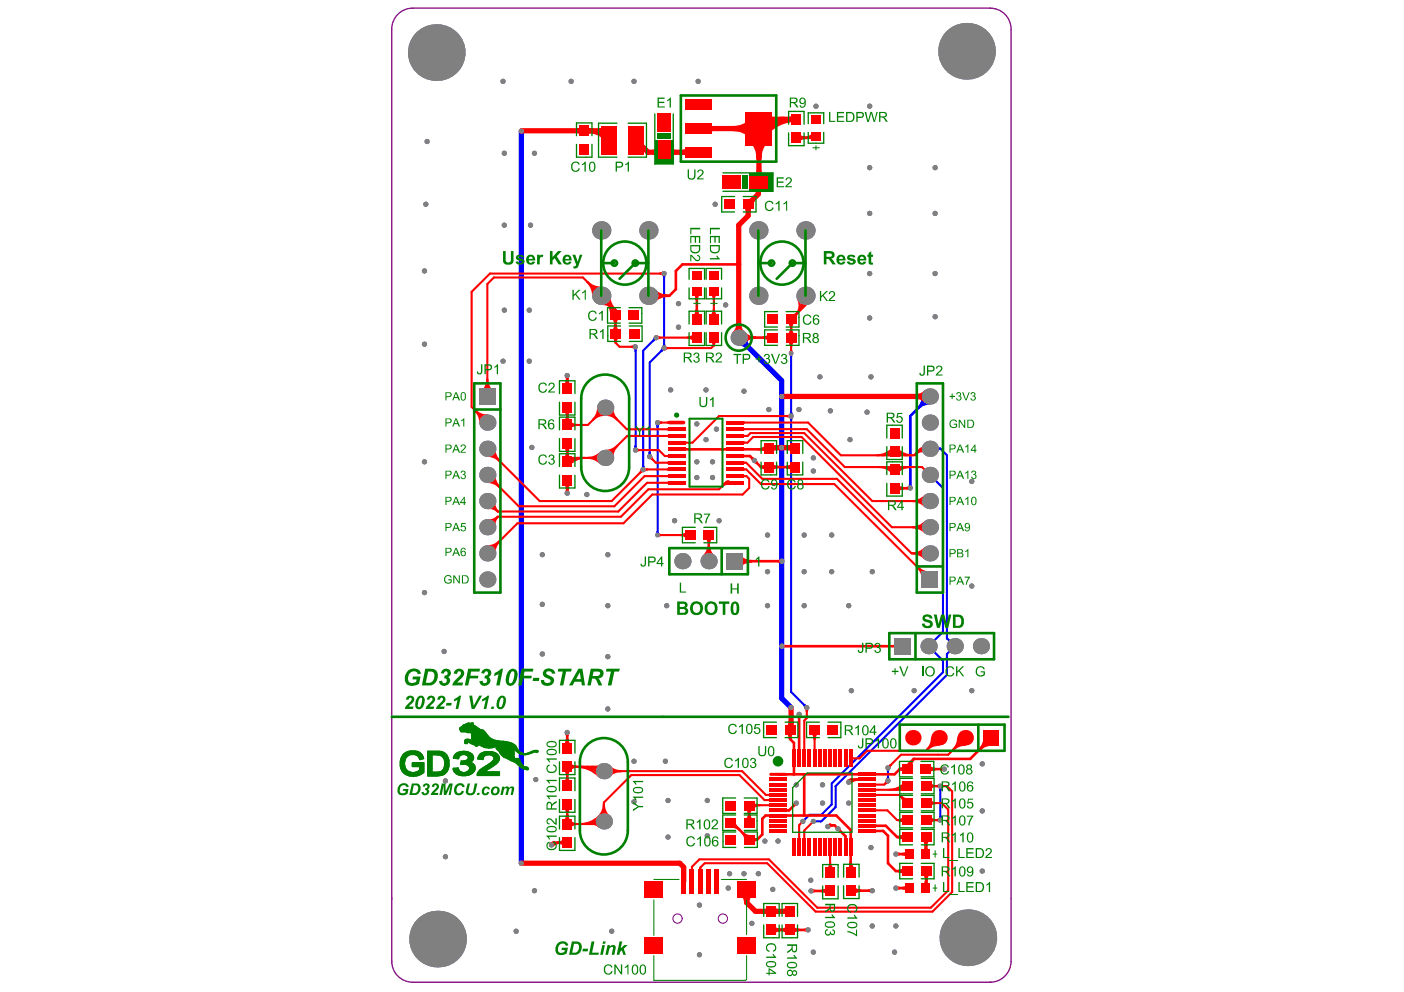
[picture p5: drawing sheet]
<svg xmlns="http://www.w3.org/2000/svg" width="297mm" height="210mm" viewBox="0 0 297 210" stroke-linecap="round" stroke-linejoin="round" font-family="sans-serif">
<path d="M87.4 1.7h122.1M87.4 1.7a4.4 4.4 0 0 0-4.5 4.4v197.6M209.5 1.7a4.4 4.4 0 0 1 4.4 4.5v197.2a4.4 4.4 0 0 1-4.5 4.4M82.9 203.3a4.4 4.4 0 0 0 4.4 4.5h122.5" fill="none" stroke="#800080" stroke-width=".28"/>
<g fill="none" stroke="#800080" stroke-width=".22">
<circle cx="143.3" cy="194.4" r=".98"/>
<circle cx="152.9" cy="194.4" r=".98"/>
</g>
<g fill="none" stroke="#00f" stroke-width=".44">
<path d="M140.3 58.1l.2 .6 .2-.6M140.5 57.9v15.8l-3 3v19.9M134.2 73.6l.3 .7M134.4 73.4l.1 21.8M134.6 73.6l-.1 .4M138.5 71.4l-.2 .6 .5-.2M138.8 71.4l-2.7 2.8v25.2M140.2 73.7l-.3 .5 .6-.2M140.3 73.4l.2-.5 .2 .5M167.2 75l.2 .4 .2-.4M167.4 74.8v71.6l3.3 3.3M134.2 95l.3-.6 .2 .6"/>
<path d="M135.8 99.1l.3-.5 .2 .5M137.2 96.4l.3-.6 .2 .6M138.9 89.7l.2 .5 .2-.5M139.1 89.4v23.8M167.1 88.3l.3 .5 .2-.5M167.1 87.8l.3-.6 .2 .6M196.7 95h2.2M198.1 94.4l.3 .4 .5 .2M198.9 95l-.5 .1-.3 .4M198.9 95l1.4 1.3v38.8l1.7 1.6-1.7 1.7v4.4l-23.5 23.5v4.5l-3.1 3h-1.6M138.9 113l.2-.5 .2 .5M196.7 100.5l2.8 2.8v30.4l-3 3 3 3.1v2.5l-23.5 23.5v4.4l-2.3 2.2h-2.5l-1.3 1.4"/>
<path d="M170.7 149.4l-.6-.2 .3 .5M187.6 165l.3-.6 .2 .6M187.6 162.7l.3 .6 .2-.6M187.9 162.5v2.7M198.7 173.3l.2-.6 .3 .6M198.7 166.6l.2 .5 .3-.5M198.9 166.3v7.2"/>
</g>
<path d="M110.3 27.7v155M156.3 71.4l9.1 9.1v67.2l2 2M157.5 71.4l.1 .9 .7 1.1-.7-.5-1.3-.3" fill="none" stroke="#00f" stroke-width="1.1"/>
<path d="M195.3 83.9l-.3 1.3-.7 1.1 1.1-.7 1.3-.3M195.8 83.9a2.14 2.14 0 0 1-.6 1.5 2.14 2.14 0 0 1 1.5-.6M196.7 83.9l-4.1 4.1v15.3M192.4 103.1l.2-.5 .2 .5" fill="none" stroke="#00f" stroke-width=".55"/>
<g fill="#808080">
<circle cx="165.4" cy="136.7" r=".55"/>
<circle cx="120" cy="104.4" r=".55"/>
<circle cx="120" cy="79.5" r=".55"/>
<circle cx="124.2" cy="104.6" r=".55"/>
<circle cx="90.4" cy="29.9" r=".55"/>
<circle cx="90.1" cy="43.2" r=".55"/>
<circle cx="89.8" cy="57.3" r=".55"/>
<circle cx="162.7" cy="86.7" r=".55"/>
<circle cx="169" cy="86.7" r=".55"/>
<circle cx="159.1" cy="195.4" r=".55"/>
<circle cx="157.4" cy="184.9" r=".55"/>
<circle cx="154.1" cy="187.9" r=".55"/>
<circle cx="106.4" cy="17.2" r=".55"/>
<circle cx="120.8" cy="17.2" r=".55"/>
<circle cx="134.1" cy="17.2" r=".55"/>
<circle cx="147.7" cy="17.2" r=".55"/>
<circle cx="110.3" cy="27.7" r=".55"/>
<circle cx="110.3" cy="182.7" r=".55"/>
<circle cx="167.4" cy="74.8" r=".5"/>
<circle cx="140.5" cy="73.7" r=".55"/>
<circle cx="138.8" cy="71.4" r=".55"/>
<circle cx="134.4" cy="73.4" r=".55"/>
<circle cx="148" cy="191.5" r=".55"/>
<circle cx="160.4" cy="184.9" r=".55"/>
<circle cx="154.3" cy="184.9" r=".55"/>
<circle cx="161.8" cy="178" r=".55"/>
<circle cx="168.5" cy="166.1" r=".55"/>
<circle cx="140.8" cy="161.1" r=".55"/>
<circle cx="134.1" cy="161.1" r=".55"/>
<circle cx="169.1" cy="151.2" r=".55"/>
<circle cx="168.5" cy="169.9" r=".55"/>
<circle cx="149.6" cy="176.8" r=".55"/>
<circle cx="141.3" cy="177.1" r=".55"/>
<circle cx="149.6" cy="169.4" r=".55"/>
<circle cx="113.1" cy="188.5" r=".55"/>
<circle cx="113.4" cy="165" r=".55"/>
<circle cx="141.3" cy="169.4" r=".55"/>
<circle cx="134.1" cy="169.7" r=".55"/>
<circle cx="128.6" cy="150" r=".55"/>
<circle cx="128.6" cy="138.9" r=".55"/>
<circle cx="180.1" cy="146.1" r=".55"/>
<circle cx="179.6" cy="128.2" r=".55"/>
<circle cx="170.1" cy="128.2" r=".55"/>
<circle cx="162.4" cy="128.2" r=".55"/>
<circle cx="207.8" cy="161.6" r=".55"/>
<circle cx="207.8" cy="171.6" r=".55"/>
<circle cx="207.8" cy="184.3" r=".55"/>
<circle cx="189.5" cy="195.9" r=".55"/>
<circle cx="184.5" cy="195.9" r=".55"/>
<circle cx="189.3" cy="201.5" r=".55"/>
<circle cx="172.1" cy="201.5" r=".55"/>
<circle cx="163.5" cy="188.2" r=".55"/>
<circle cx="171.5" cy="186.3" r=".55"/>
<circle cx="184.3" cy="179.3" r=".55"/>
<circle cx="164.6" cy="178" r=".55"/>
<circle cx="175.1" cy="174.9" r=".55"/>
<circle cx="179.6" cy="169.9" r=".55"/>
<circle cx="174" cy="169.9" r=".55"/>
<circle cx="174" cy="166.1" r=".55"/>
<circle cx="148" cy="202" r=".55"/>
<circle cx="129.4" cy="197" r=".55"/>
<circle cx="109.2" cy="197" r=".55"/>
<circle cx="116.7" cy="178.8" r=".55"/>
<circle cx="120" cy="155" r=".55"/>
<circle cx="171" cy="196.8" r=".55"/>
<circle cx="171.6" cy="188.5" r=".55"/>
<circle cx="184.5" cy="188.5" r=".55"/>
<circle cx="179.6" cy="165.5" r=".55"/>
<circle cx="187.9" cy="162.5" r=".55"/>
<circle cx="187.9" cy="165.2" r=".55"/>
<circle cx="199.8" cy="162.7" r=".55"/>
<circle cx="189.5" cy="187.9" r=".55"/>
<circle cx="189.5" cy="180.7" r=".55"/>
<circle cx="198.9" cy="166.3" r=".55"/>
<circle cx="198.9" cy="173.5" r=".55"/>
<circle cx="134.5" cy="95.2" r=".55"/>
<circle cx="183.4" cy="87.2" r=".55"/>
<circle cx="175.7" cy="86.9" r=".55"/>
<circle cx="112.5" cy="94.7" r=".55"/>
<circle cx="184" cy="22.5" r=".55"/>
<circle cx="172.6" cy="22.5" r=".55"/>
<circle cx="197.8" cy="45.2" r=".55"/>
<circle cx="184" cy="45.2" r=".55"/>
<circle cx="197.8" cy="67" r=".55"/>
<circle cx="197.8" cy="57.9" r=".55"/>
<circle cx="184" cy="67.3" r=".55"/>
<circle cx="184" cy="57.9" r=".55"/>
<circle cx="184" cy="35.5" r=".55"/>
<circle cx="149.4" cy="82.5" r=".55"/>
<circle cx="153.5" cy="64.5" r=".55"/>
<circle cx="172.1" cy="96.9" r=".55"/>
<circle cx="89.8" cy="97.7" r=".55"/>
<circle cx="89.8" cy="125.4" r=".55"/>
<circle cx="151.3" cy="43.2" r=".55"/>
<circle cx="106.7" cy="65.6" r=".55"/>
<circle cx="106.7" cy="47.6" r=".55"/>
<circle cx="112" cy="65.6" r=".55"/>
<circle cx="112.2" cy="47.6" r=".55"/>
<circle cx="142.7" cy="110.2" r=".55"/>
<circle cx="113.1" cy="32.4" r=".55"/>
<circle cx="152.1" cy="110.2" r=".55"/>
<circle cx="141.1" cy="128.2" r=".55"/>
<circle cx="94.2" cy="181.3" r=".55"/>
<circle cx="94.2" cy="165.2" r=".55"/>
<circle cx="94" cy="137.8" r=".55"/>
<circle cx="106.7" cy="32.4" r=".55"/>
<circle cx="205.6" cy="146.1" r=".55"/>
<circle cx="205.6" cy="124" r=".55"/>
<circle cx="205.6" cy="101.9" r=".55"/>
<circle cx="197.8" cy="35.5" r=".55"/>
<circle cx="184.5" cy="121" r=".55"/>
<circle cx="176" cy="121" r=".55"/>
<circle cx="176" cy="113.2" r=".55"/>
<circle cx="170.1" cy="121" r=".55"/>
<circle cx="89.8" cy="72.8" r=".55"/>
<circle cx="170.1" cy="113.2" r=".55"/>
<circle cx="162.4" cy="121" r=".55"/>
<circle cx="162.4" cy="113.2" r=".55"/>
<circle cx="165.4" cy="94.7" r=".55"/>
<circle cx="136.1" cy="99.4" r=".55"/>
<circle cx="137.5" cy="96.6" r=".55"/>
<circle cx="170.7" cy="149.7" r=".55"/>
<circle cx="167.4" cy="149.7" r=".55"/>
<circle cx="140.5" cy="57.9" r=".55"/>
<circle cx="172.1" cy="99.7" r=".55"/>
<circle cx="167.4" cy="88" r=".55"/>
<circle cx="159.6" cy="97.4" r=".55"/>
<circle cx="139.1" cy="89.4" r=".55"/>
<circle cx="139.1" cy="113.2" r=".5"/>
<circle cx="165.4" cy="118.7" r=".55"/>
<circle cx="165.4" cy="83.9" r=".55"/>
<circle cx="192.6" cy="103.3" r=".55"/>
<circle cx="169.9" cy="173.8" r=".55"/>
<circle cx="172.1" cy="173.8" r=".55"/>
<circle cx="193.4" cy="146.1" r=".55"/>
<circle cx="147.4" cy="97.7" r=".55"/>
<circle cx="150.7" cy="97.7" r=".55"/>
<circle cx="147.4" cy="101" r=".55"/>
<circle cx="150.7" cy="101" r=".55"/>
<circle cx="147.4" cy="89.7" r=".55"/>
<circle cx="128.6" cy="128.2" r=".55"/>
<circle cx="128.6" cy="117.4" r=".55"/>
<circle cx="114.7" cy="117.4" r=".55"/>
<circle cx="114.7" cy="127.9" r=".55"/>
<circle cx="114.7" cy="138.4" r=".55"/>
<circle cx="179.8" cy="93" r=".55"/>
<circle cx="173.5" cy="79.7" r=".55"/>
<circle cx="184.3" cy="79.7" r=".55"/>
<circle cx="141.9" cy="82.5" r=".55"/>
<circle cx="157.4" cy="82.8" r=".55"/>
<circle cx="106.4" cy="76.4" r=".55"/>
<circle cx="112" cy="76.4" r=".55"/>
<circle cx="143.5" cy="64.2" r=".55"/>
<circle cx="143.5" cy="69.2" r=".55"/>
<circle cx="151.6" cy="90.8" r=".55"/>
<circle cx="149.4" cy="93" r=".55"/>
<circle cx="177.3" cy="175.4" r=".55"/>
<circle cx="103.1" cy="122.6" r="1.72"/>
<circle cx="103.1" cy="106" r="1.72"/>
<circle cx="103.1" cy="111.6" r="1.72"/>
<circle cx="103.1" cy="117.1" r="1.72"/>
<circle cx="103.1" cy="89.4" r="1.72"/>
<circle cx="103.1" cy="95" r="1.72"/>
<circle cx="156.3" cy="71.4" r="1.72"/>
<circle cx="103.1" cy="100.5" r="1.72"/>
<circle cx="127.2" cy="48.8" r="1.94"/>
<circle cx="137.2" cy="48.8" r="1.94"/>
<circle cx="160.4" cy="48.8" r="1.94"/>
<circle cx="127.8" cy="163.2" r="1.72"/>
<circle cx="128" cy="96.9" r="1.72"/>
<circle cx="128" cy="86.3" r="1.72"/>
<circle cx="127.2" cy="62.6" r="1.94"/>
<circle cx="137.2" cy="62.6" r="1.94"/>
<circle cx="160.4" cy="62.6" r="1.94"/>
<circle cx="196.7" cy="117.1" r="1.72"/>
<circle cx="196.7" cy="111.6" r="1.72"/>
<circle cx="196.7" cy="106" r="1.72"/>
<circle cx="196.7" cy="95" r="1.72"/>
<circle cx="196.7" cy="89.4" r="1.72"/>
<circle cx="92.3" cy="11.1" r="6"/>
<circle cx="127.8" cy="173.8" r="1.72"/>
<circle cx="144.4" cy="118.7" r="1.72"/>
<circle cx="196.5" cy="136.7" r="1.72"/>
<circle cx="202" cy="136.7" r="1.72"/>
<circle cx="196.7" cy="100.5" r="1.72"/>
<circle cx="196.7" cy="83.9" r="1.72"/>
<circle cx="207.5" cy="136.7" r="1.72"/>
<circle cx="170.4" cy="48.8" r="1.94"/>
<circle cx="92.6" cy="198.7" r="6"/>
<circle cx="204.8" cy="198.4" r="6"/>
<circle cx="170.4" cy="62.6" r="1.94"/>
<circle cx="149.9" cy="118.7" r="1.72"/>
<circle cx="204.5" cy="10.9" r="6"/>
</g>
<g fill="#808080">
<path d="M101.4 82.2h3.4v3.4h-3.4z" fill-rule="evenodd"/>
<path d="M195 120.9h3.4v3.4h-3.4z" fill-rule="evenodd"/>
<path d="M153.7 117h3.5v3.5h-3.5z" fill-rule="evenodd"/>
<path d="M189.2 135h3.4v3.4h-3.4z" fill-rule="evenodd"/>
</g>
<g fill="none" stroke="#f00" stroke-width="1.1">
<path d="M123.3 27.3l-.9 .4 .9 .3M123.9 27.3l.9 .4-.9 .3M124.6 27.7a4.9 4.9 0 0 1 3.5 1.4M126.9 27.7a.87 .87 0 0 1 .8 .7M126.9 27.7h-16.6M126.9 27.7l2 2M127.3 27.7l.7 .1 .8 .5M134.5 29.7l2.6 2.5h10.6M134.5 31.1a1.94 1.94 0 0 1 1.9 .4M138.6 32.2l.7 .2 .6 .4M139.9 31.5l-.9 .6-.8 .1M140.8 32.2l-.2 .2"/>
<path d="M141.1 31.5l.9 .6 .8 .1M142.4 32.2l-.7 .2-.6 .4M145.6 31.8l-.9 .4 .9 .4M147.7 27.2h12.9M149.8 26.8l.9 .4-.9 .4M159 29.6l1 1.5 .4 1.1 .2 1.2 .3-1.8 .5-1.1 .7-.9M159 25.6l-1.5 1.1-1.1 .4-1.2 .1 1.2 .1 1.1 .4 1.5 1.1M159.8 39.1a2.08 2.08 0 0 1 .6 1.5 2.08 2.08 0 0 1 .7-1.5M160.6 27.2l1.9-2h6a8.7 8.7 0 0 0-6.3 2.7M160.6 27.2l-.2 13.9-2.1 2.1v2.5l-2 1.9v23.8M160.6 36.1l-.3 1.2-.5 .6M160.6 36.7l.1 .7 .4 .5"/>
<path d="M162.1 24.8l.5 .3 .6 .1M163.3 25.2l-1.5 .3-1.2 .9M165.9 25.2a6.2 6.2 0 0 0-4.5 2M168.1 24.9l-.8 .3 .8 .4M157.9 43.6l.4 .8 .3-.8M159.1 42.4l-.8 .3M159.2 42.3l-.4 .9M155.5 70.6l.7-1.1 .1-.9 .1 .9 .7 1.1M162.7 94.9l.1-.2h5.2l.2 .2M164.1 94.7l-.6 .2-.5 .3M165.4 83.9h31.3M166.8 94.7l.6 .2 .5 .3"/>
<path d="M195.9 83.1l-.7 .5-1.3 .3 1.3 .3 .7 .5M167.4 152.9l-.2 .6-.3 .6M167.4 149.7v4.5l-.3 .2M110.3 182.7h33.5l.9 .8v3M157.2 189.1l.5 .7 .3 1.2M158 191l1.8 1.8h7.3l-.1-.1M158 188.3v2.7M158.8 189.1l-.5 .7-.3 1.2M162.9 192.5l-.8 .3 .8 .4M163.6 192.5l.8 .3-.8 .4M166.8 192.5l-.9 .3 .9 .4"/>
</g>
<g fill="none" stroke="#f00" stroke-width=".55">
<path d="M169 28.6l.6 .4 .7 .2-.7 .1-.6 .4M172 28.4l-.6 .5-1.2 .3M172.4 28.8l-.8 .4M172.6 28.8l-.3 .4h-3.8M156.3 55.9h-11.9l-1.4 1.4v3.9l-1.4 1.4h-4.4M119.8 79.7l.2 .4 .2-.4M120 79.5v2.7M138 61.8l1 .7 .9 .1-.9 .1-1 .7M138.4 61.4l1.3 .9 1.5 .3-1.5 .3-1.3 .9M146.9 66.9l.4-.6 .1-.7 .2 .7 .4 .6M147 62.2l.3 .4 .1 .6 .1-.6 .3-.4M147.4 61.8v5.7"/>
<path d="M156.3 71.4h7.1M156.9 70.8a2.14 2.14 0 0 0 1.5 .6 2.14 2.14 0 0 0-1.5 .7M157.3 70.4l1.1 .8 1.4 .2-1.4 .3-1.1 .8M162.8 70.9l-.5 .4-.8 .1 .8 .2 .5 .4M119.5 81.6l.4-.6 .1-.7 .1 .7 .4 .6M143.1 95.1h19.4M155.6 96.5h3.1l2.3 2.3M159.6 97.2l-.5-.2 .2 .4M159.9 97.4l.2 .5-.5-.2M161 98.8l.6 .2 .5 .3M161 98.8h7.2M161.1 95.1l.6 .1 .4 .3"/>
<path d="M162.1 98.3l-.5 .4-.6 .1M162.1 94.4l-.9 .6-.7 .1M163.2 98.3l.6 .4 .7 .1-.7 .2-.6 .4M167.7 98.3l-.6 .4-.7 .1 .7 .2 .6 .4M119.5 102.2l.4 .6 .1 .7 .1-.7 .4-.6M119.8 104.2l.2-.5 .2 .5M120 101.6v2.8M155.5 118.7h9.9M156.1 118.1a2.14 2.14 0 0 0 1.5 .6 2.14 2.14 0 0 0-1.5 .7M156.5 117.7l1.1 .8 1.3 .2-1.3 .3-1.1 .8M165.2 118.6l-.4 .1 .4 .2M189.8 102.8l.6 .4 .7 .1-.7 .2-.6 .3"/>
<path d="M192.4 103.1l-.6 .2M192.6 103.3h-3.3M165.4 136.7h25.5M119.5 157.7l.4-.6 .1-.7 .1 .7 .4 .6M119.8 155.2l.2 .5 .2-.5M120 155v3.3M166.6 155l.4 .6 .1 .7 .2-.7 .4-.6M167.1 154.4v2l.9 .8-.1 6.6M168.9 151.4l.2 .4 .2-.4M169 151.1l.1 9.4M208.3 156.1l-.3 1.3-.7 1.2 1.1-.8 1.4-.3M208.9 156.1a2.14 2.14 0 0 1-.7 1.5 2.14 2.14 0 0 1 1.6-.6"/>
<path d="M209.8 156.1l-4.5 4.5h-11.9M117.2 178.3l-.7 .3M118.5 178.3l-.7 .1-.9 .6M119.5 177.8l-.6 .3-.7 .2 .7 .1 .6 .4M120 178.3h-2.8l-.5 .5M154.6 174.1h.4l3.6 3.6h1.6M154.6 174.3l.9 .4M154.6 174.8l.8 .2 1.1 .6M155.4 174.1l.3 .7M157.2 176.3l.4 .6 .1 .8M157.3 176.4l.6 .4 .6 .1M159.2 177.2l.4 .4 .6 .1"/>
<path d="M160.2 177.7l-.6 .1-.4 .3M160.2 177.7l1.1-1.1v-3.3l.7-.7h14.9l3.1 3v8.8l.1 .1M168.2 169.9l-.2 .5 .5-.2M168.5 169.9l-1.6 1.6h-2.3M170.1 163.8v8.8M175.4 174.6h1.2l2.3 2.4v2.2M175.6 174.4l.5 .2-.5 .2M180.3 164.9l-.9 .4M181.6 164.9l-1.2 .3-.6 .5M183.4 164.9h-3.3l-.5 .6M183.4 175.8h3.4l1.1 1v5.9l1.6 1.6h2.5M183.4 174.7h4l2.4 2.4h2.2"/>
<path d="M190.4 162.7l.5 .2 .4 .3M190.4 162.7l-1.1 1.1h-24.7M191.3 162.3l-.4 .3-.5 .1M191.4 176.6l-.6 .4-.7 .1 .7 .2 .6 .4M192.6 161.3a1.52 1.52 0 0 0-.4 1.4M193.4 160.6l-1.4 1.4v.7h-1.6M193.4 160.6a2.17 2.17 0 0 0-.6 2M195.4 177.7l.4 .6 .1 .7 .1-.7 .4-.6M195.9 162.7h3.9M196 177.1l-.1 3.6M196.5 162.2l.6 .4 .7 .1-.7 .2-.6 .4M199.6 162.5l-.5 .2 .5 .2"/>
<path d="M163.2 196.8h7.8M163.8 196.2l.5 .4 .7 .2-.7 .1-.5 .4M166.6 196.2l-.6 .4-.7 .2 .7 .1 .6 .4M167.6 196.2l.6 .4 .7 .2-.7 .1-.6 .4M170.8 196.6l-.5 .2 .5 .2M171.5 188.5h4.2M171.8 188.3l.4 .2-.4 .2M175.1 188l-.6 .4-.7 .1 .7 .2 .6 .4M180 183l-.4 .9M180 182.3l.1 .7 .5 .9M180.1 188.5h4.4M180.6 187.9l.6 .4 .7 .2-.7 .1-.6 .4"/>
<path d="M184.3 188.3l-.4 .2 .4 .2M189.5 187.9h2.9M189.5 180.7h2.9M189.7 187.7l.5 .2-.5 .2M189.7 180.5l.5 .2-.5 .2M191.4 183.8l-.6 .4-.7 .1 .7 .2 .6 .4M192 187.5l-.5 .3-.5 .1 .5 .1 .5 .3M192 180.3l-.5 .3-.5 .1 .5 .1 .5 .3M195.4 184.9l.4 .5 .2 .7 .1-.7 .4-.5M195.5 180.1l.3-.4 .1-.6 .1 .6 .3 .4M196 186.2l-.2 .6-.3 .5M196 186.4l.3 .9"/>
<path d="M196 184.3l-.1 3.6"/>
</g>
<g fill="none" stroke="#f00" stroke-width=".44">
<path d="M140.3 57.6l-.6 .3 .6 .2M140.5 57.9h-36.8l-3.9 3.9v24.3l3.3 3.3M127.2 61.8l-.8-.2-.6-.4 .4 .6 .2 .8M127.2 61.3l-1.4-.3-.8-.6 .6 .8 .3 1.4M127.2 60.9l-1.6-.3-1.3-.9 .9 1.3 .3 1.6M127.9 63.3a4.9 4.9 0 0 1 1.4 3.4M128 62.6l.2 .8 .4 .6-.6-.4-.8-.2M128.5 62.6l.3 1.4 .6 .8-.8-.6-1.4-.3M128.6 64l.9 1.3 .3 1.4M128.9 62.6l.3 1.6 .9 1.3-1.3-.9-1.6-.3M129.4 64.8l.7 1.1 .1 .8M129.6 67.3l.4 .6 .2 .8 .1-.8 .5-.6"/>
<path d="M129.7 71.2l.4 .6 .2 .7M130.2 65.5l.3 .6 .2 .6M130.2 65.6l-.3 .4M130.2 65.6l.3 .4M130.2 65.6l.1 6.9M130.2 65.6l-6.9-6.9h-18.8l-1.4 1.4v23.8M130.3 72.5l.8 .9h3.3l-.2-.3-.6 .3 .6 .2M130.8 70l-.5-.6-.1-.8-.2 .8-.4 .6M130.8 71.2l-.4 .6-.1 .7M138.8 71.4h8.6M139.1 71.2l.5 .2-.5 .3M140.7 73.4l.6 .3-.6 .2"/>
<path d="M146.8 70.9l-.6 .4-.7 .1 .7 .2 .6 .4M150.4 66.9l.5-.7 .1-.7 .2 .7 .4 .7M150.5 72.2l.4 .4 .1 .5M150.6 62.2l.3 .5 .1 .6 .1-.6 .4-.5M151 61.8v5.7M151 71.4v1.7M151 73.1l-.5 .6h-10M151.5 72.2l-.3 .4-.2 .5M166.8 70.9l.4-.7 .2-.7 .1 .7 .4 .7M166.8 68.1l.4 .7 .2 .7 .1-.7 .4-.7M166.8 72l.4 .7 .2 .7 .1-.7 .4-.7M167.2 74.6l.2-.5 .2 .5"/>
<path d="M168.7 66.2l-.6 .4-.7 .2M168.9 66.1a2.09 2.09 0 0 0-.7 1.5M168.9 63.3a2.83 2.83 0 0 1-.6 3.3M169.3 63.1a2.62 2.62 0 0 1-.5 3.1M169.7 63a2.41 2.41 0 0 1-.5 2.7M170.1 62.8a2.2 2.2 0 0 1-.4 2.5M170.4 62.6v1.9l-3 3.1v7.2M170.5 62.6a1.99 1.99 0 0 1-.4 2.3M102 82.8l.8-1.1 .3-1.4 .3 1.4 .8 1.1M102.4 83.1l.4-.6 .3-1.1 .3 1.1 .4 .6M103.1 88.4l-1.1-.3-.7-.5 .6 1 .2 .8M103.1 87.9l-1.4-.2-1.2-.8 .8 1.1 .3 1.4"/>
<path d="M103.1 95l11.1 11h15.2l6.7-6.7h7M104.2 95l.2 1.1 .5 .7-.6-.5-1.2-.3M104.6 95l.3 1.3 .8 1.2-1.2-.8-1.4-.3M119.4 97l.5-.6 .1-.8 .2 .8 .4 .6M119.4 86.8l.5 .6 .1 .8 .2-.8 .4-.6M119.4 89.3l.5-.6 .1-.8 .2 .8 .4 .6M119.4 94.5l.5 .6 .1 .8 .2-.8 .4-.6M120 93.8v3.9l.8-.8M120 86.2v3.7h4.4l3.6-3.6 4.6 4.5h10.5M120.6 89.3l.6 .5 .8 .1-.8 .2-.6 .4M121.6 96.9l-1.1 .2-.5 .5M122.6 96.9a3.4 3.4 0 0 0-2.3 1"/>
<path d="M123.7 96.9l-1.7 .3-1.4 1M126.5 86.3l-.2 1.3-.8 1.2a3.6 3.6 0 0 1 5.1 0l-.8-1.2-.3-1.3M127 95.8l-1.2 .8-1.4 .3 1.4 .3 1.2 .7M127 86.3l-.1 .7-.7 1.1a2.54 2.54 0 0 1 3.6 0l-.6-1.1-.1-.7M127.3 96.1l-1 .7-.8 .1 .8 .1 1 .6M128 95.8l1.2-.2 .6-.5-.6 1-.1 .8M128 95.4l1.4-.3 1.2-.8-.8 1.2-.3 1.4M134.5 95.2h4.9l1.3 1.3h2.4M134.7 95l.6 .2-.6 .3M135.7 99.4l-.2 .5 .6-.2M136.3 99.1l.4 .2M137 99.3l-.7 .3"/>
<path d="M137.5 96.6l1.2 1.3h4.4M137.8 96.6l.2 .6-.5-.3M139.1 89.4h4M139.3 89.2l.6 .2M139.9 89.4l-.6 .3M141.6 99.2l-.3 .1 .3 .1M141.6 97.8l-.3 .1 .3 .1M141.6 96.4l-.3 .1 .3 .1M141.6 92.1l-.3 .1 .3 .2M141.6 89.3l-.3 .1 .3 .1M141.6 90.7l-.3 .1 .3 .1M143.1 92.2h-10.4l-4.7 4.7h-8"/>
<path d="M144.7 93.5l.3 .2-.3 .1M155.6 99.3h2.3l3.1 3.1h15.5l20.2 20.2M155.6 97.9h2.3l3.4 3.4h15.8l15.8 15.8h3.8M155.6 92.2h2.6l.6-.6h11.3l14.4 14.4h12.2M155.6 93.7h2.5l1.2-1.2h10.3l19.1 19.1h8M155.6 89.4h15.4l6.9 6.9h15.5l1.4-1.3h1.9M155.6 90.8h15.1l8 8h16.4l1.6 1.7M157.2 99.2l.2 .1-.2 .1M157.2 97.8l.2 .1-.2 .1M157.2 93.5l.2 .2-.2 .1M157.2 92.1l.2 .1-.2 .2M157.2 89.3l.2 .1-.2 .1"/>
<path d="M157.5 90.8l-.3 .1M167.1 87.8l-.5 .2 .5 .3M167.4 88h-15.3l-5.6 5.7h-3.4M186.1 98.8l1.4 .3 1.2 .8M187.2 98.8l1.1 .3 .7 .5M188.2 98.8l.6 .1 .5 .4M188.7 95l-1.5 1-1.7 .3M189 95.4a3.4 3.4 0 0 1-2.4 .9M189.2 95.7l.9 .5 .7 .1M189.3 95.7l-.9 .5-.7 .1M189.5 95.4a3.4 3.4 0 0 0 2.4 .9M189.8 95l1.5 1 1.7 .3"/>
<path d="M190.3 98.8l-.6 .1-.5 .4M191.4 98.8l-1.2 .3-.7 .5M192.4 98.8l-1.4 .3-1.2 .8M196.5 95.5a3 3 0 0 0-3 .8M196.7 95.1a2.67 2.67 0 0 0-2.7 .7M196.8 94.7a2.3 2.3 0 0 0-2.3 .6M103.1 116l1.2-.2 .6-.5-.5 .6-.2 1.2M103.1 115.6l1.4-.3 1.2-.8-.8 1.2-.3 1.4M103.1 100.5l6.7 6.6h20.2l6.4-6.4h6.7M103.1 106l2.2 2.2M103.2 110.5a1.79 1.79 0 0 0 1.5-.5 1.78 1.78 0 0 0-.6 1.4M103.3 107.5l1.3 .2 .7 .5"/>
<path d="M104.1 106.1a1.78 1.78 0 0 0 .6 1.5 1.78 1.78 0 0 0-1.5-.5M104.2 100.5l.2 1.1 .5 .7-1-.6-.8-.2M104.6 106.2l.2 1.3 .5 .7M104.6 100.5l.3 1.4 .8 1.1-1.2-.7-1.4-.3M105.3 109.3l-1.1 .7-.9 .1M105.3 109.3l-.5 .8-.2 1.3M105.3 109.3l-2.2 2.3M139.1 113.2h6.9M139.3 113l.5 .2-.5 .2M141.6 102l-.3 .2 .3 .1M141.6 100.6l-.3 .1 .3 .2M143.1 102.2h-6.2l-6.1 6h-25.5"/>
<path d="M145.4 112.6l-.6 .5-.8 .1 .8 .2 .6 .4M149.4 113.8l.4 .6 .2 .8 .1-.8 .4-.6M150 116.3l.2 1.1 .5 .6M150 115.3a3.4 3.4 0 0 0 1 2.4M150 116.1l-.3 1.2-.5 .7M150 115l-.3 1.5-.8 1.2M150 113.2v5.6M154 102l-.3 .2 .3 .1-.8 .2M154.1 101.9l-.5 .2M154.1 102.3l-.7 .2-.6 .4M154.2 101.9l-.5 .1M155.6 102.2h-2.1l-1.4 1.3h-14.9l-5.8 5.8h-26.1"/>
<path d="M155.6 100.7h2.3l.6 .6v2l-1.4 1.3h-19.1l-6.1 6.1h-22.4l-6.4 6.4M157.2 100.6l.2 .1-.2 .2M195.7 116l-1.2 .8-1.4 .3 1.4 .3 1.2 .7M195.7 110.5l-1.2 .8-1.4 .3 1.4 .2 1.2 .8M195.7 105l-1.2 .7-1.4 .3 1.4 .3 1.2 .8M196 116.3l-.7 .5-1.1 .3 .8 .1 1 .6M196 110.8l-.7 .5-1.1 .3 1.1 .2 .7 .5M196 105.3l-.7 .4-1.1 .3 1.1 .3 .7 .5M196.7 121.6l-1.1-.3-.7-.5 .5 .7 .3 1.1M196.7 121.1l-1.3-.2-1.2-.8 .8 1.1 .2 1.4M170.5 150l.2 .5 .2-.5M170.7 149.7v2.2l-.5 .6v8"/>
<path d="M171.8 155l.4 .6 .1 .8M172.3 154.4v6.1M172.9 155l-.4 .7-.2 .7M197.2 156.1l-.3 1.4-.8 1.1 1.2-.7 1.4-.3M197.6 156.1l-.1 .8-.6 1 .6-.5 1.2-.3M198.7 156.1l-2.8 2.8h-12.5l-1.6 1.6h-1.8M202.7 156.1l-.3 1.4-.7 1.1 1.1-.7 1.4-.3M203.2 156.1l-.2 .8-.6 1 .7-.5 1.1-.3M204.2 156.1l-3.6 3.6h-10l-2.7 2.8M119.4 173.7l.5-.6 .1-.8 .2 .8 .4 .6M119.4 170.8l.5 .7 .1 .7 .2-.7 .4-.7M119.4 162.9l.5 .6 .1 .8"/>
<path d="M120 164.3l-.1 .7-.5 .6M120 164.3l.2 .7 .4 .6M120 166.3v-4.1h6.8l1 1h29.2l5 5h2.6M120.6 173.8l.6 .4 .8 .2-.8 .1-.6 .4M120.6 161.7l.6 .4 .8 .1-.8 .2-.6 .4M120.6 162.9l-.4 .6-.2 .8M121.9 162.2a6.8 6.8 0 0 1 4.8 2M123 162.2l1.2 .2 1.2 .4 1.6 1.1M124 162.2l1.8 .4 1.5 1M125.1 162.2l1.4 .3 1.1 .8M125.5 174.4l.6 .1 .6 .4M126.2 162.2l.7 .2 1.1 .6"/>
<path d="M127.3 173.4a3.4 3.4 0 0 1-2.4 1M127.6 173.7l-.9 .5-.7 .2M128.5 173.1l-.6-1-.1-.8a3.5 3.5 0 0 1-3.9 3.1M128.5 162.4l1 .6 .8 .2-.8 .1-1 .6M128.8 162.1l1.2 .8 1.4 .3-1.4 .2-1.2 .8M128.8 172.7l-.8-1.1-.2-1.4a4.6 4.6 0 0 1-5 4.2M157.9 171.1l.5 .6 .1 .7 .2-.7 .4-.6M157.9 173.5l.5-.6 .1-.8 .2 .8 .4 .6M159.1 169.9l.6 .4 .6 .1M159.7 170.4l-.9 .3M160.8 170.4l-.7 .1-1 .6M164.6 169.3h-2.9l-5.3-5.3h-22.8l-5.8 5.8v4l-.6 .6h-7.2v-4.2"/>
<path d="M164.6 170.4h-6l-.1 3.7M169.9 173.8l-.8 .8v4.6M172.1 173.8l-1.9 1.9v3.5M175.6 179.2l.1 5.4M183.4 171.5h4.3l2.1 2h2.2M183.4 168.2h6.9l1.7 1.7M187.5 165.2l-.2 .6 .6-.2M187.9 162.1l.5-.2-.2 .6M187.9 165.2l-.8 .8h-3.7M190.5 168.4a2.09 2.09 0 0 1 .7 1.5M190.7 168.6l.6 .4 .7 .1M191.4 173l-.6 .4-.8 .1 .8 .2 .6 .4"/>
<path d="M191.4 165.8l-1.5 1-1.8 .3M191.7 166.1l-1.1 .7-1.4 .3M192 166.4l-1 .6-.7 .1M192 166.3l-.8 .8h-7.8M196 169.9h3.2l1.4 1.4v17.1l-3.7 3.7h-24l-10.2-10.3h-14.7l-1.6 1.6v3.1M196 173.5h2.9M196 166.3h4.3l1.1 1.1v21.3l-4.1 4.2h-24.7l-10.3-10.2h-13.2l-1 .9v2.9M196.6 173l.6 .4 .8 .1-.8 .2-.6 .4M196.6 165.8l.6 .4 .8 .1-.8 .2-.6 .4M196.6 169.4l.6 .4 .8 .1-.8 .2-.6 .4M198.7 173.3l-.6 .2 .6 .3M198.7 166.1l-.6 .2 .6 .3"/>
<path d="M199.2 166.1l.6 .2-.6 .3M146.2 184.2l.2-.4 .2 .4M148 184.2l.1-.4 .2 .4M175.6 182.7l-.1 .7-.4 .6M175.6 183.5l.3 .8M175.6 182.4a2.19 2.19 0 0 0 .7 1.6"/>
</g>
<path d="M140.6 31.7l.5 .5" fill="none" stroke="#f00" stroke-width=".83"/>
<g fill="#808080">
<circle cx="165.4" cy="136.7" r=".55"/>
<circle cx="120" cy="104.4" r=".55"/>
<circle cx="120" cy="79.5" r=".55"/>
<circle cx="124.2" cy="104.6" r=".55"/>
<circle cx="90.4" cy="29.9" r=".55"/>
<circle cx="90.1" cy="43.2" r=".55"/>
<circle cx="89.8" cy="57.3" r=".55"/>
<circle cx="162.7" cy="86.7" r=".55"/>
<circle cx="169" cy="86.7" r=".55"/>
<circle cx="159.1" cy="195.4" r=".55"/>
<circle cx="157.4" cy="184.9" r=".55"/>
<circle cx="154.1" cy="187.9" r=".55"/>
<circle cx="106.4" cy="17.2" r=".55"/>
<circle cx="120.8" cy="17.2" r=".55"/>
<circle cx="134.1" cy="17.2" r=".55"/>
<circle cx="147.7" cy="17.2" r=".55"/>
<circle cx="110.3" cy="27.7" r=".55"/>
<circle cx="110.3" cy="182.7" r=".55"/>
<circle cx="167.4" cy="74.8" r=".5"/>
<circle cx="140.5" cy="73.7" r=".55"/>
<circle cx="138.8" cy="71.4" r=".55"/>
<circle cx="134.4" cy="73.4" r=".55"/>
<circle cx="148" cy="191.5" r=".55"/>
<circle cx="160.4" cy="184.9" r=".55"/>
<circle cx="154.3" cy="184.9" r=".55"/>
<circle cx="161.8" cy="178" r=".55"/>
<circle cx="168.5" cy="166.1" r=".55"/>
<circle cx="140.8" cy="161.1" r=".55"/>
<circle cx="134.1" cy="161.1" r=".55"/>
<circle cx="169.1" cy="151.2" r=".55"/>
<circle cx="168.5" cy="169.9" r=".55"/>
<circle cx="149.6" cy="176.8" r=".55"/>
<circle cx="141.3" cy="177.1" r=".55"/>
<circle cx="149.6" cy="169.4" r=".55"/>
<circle cx="113.1" cy="188.5" r=".55"/>
<circle cx="113.4" cy="165" r=".55"/>
<circle cx="141.3" cy="169.4" r=".55"/>
<circle cx="134.1" cy="169.7" r=".55"/>
<circle cx="128.6" cy="150" r=".55"/>
<circle cx="128.6" cy="138.9" r=".55"/>
<circle cx="180.1" cy="146.1" r=".55"/>
<circle cx="179.6" cy="128.2" r=".55"/>
<circle cx="170.1" cy="128.2" r=".55"/>
<circle cx="162.4" cy="128.2" r=".55"/>
<circle cx="207.8" cy="161.6" r=".55"/>
<circle cx="207.8" cy="171.6" r=".55"/>
<circle cx="207.8" cy="184.3" r=".55"/>
<circle cx="189.5" cy="195.9" r=".55"/>
<circle cx="184.5" cy="195.9" r=".55"/>
<circle cx="189.3" cy="201.5" r=".55"/>
<circle cx="172.1" cy="201.5" r=".55"/>
<circle cx="163.5" cy="188.2" r=".55"/>
<circle cx="171.5" cy="186.3" r=".55"/>
<circle cx="184.3" cy="179.3" r=".55"/>
<circle cx="164.6" cy="178" r=".55"/>
<circle cx="175.1" cy="174.9" r=".55"/>
<circle cx="179.6" cy="169.9" r=".55"/>
<circle cx="174" cy="169.9" r=".55"/>
<circle cx="174" cy="166.1" r=".55"/>
<circle cx="148" cy="202" r=".55"/>
<circle cx="129.4" cy="197" r=".55"/>
<circle cx="109.2" cy="197" r=".55"/>
<circle cx="116.7" cy="178.8" r=".55"/>
<circle cx="120" cy="155" r=".55"/>
<circle cx="171" cy="196.8" r=".55"/>
<circle cx="171.6" cy="188.5" r=".55"/>
<circle cx="184.5" cy="188.5" r=".55"/>
<circle cx="179.6" cy="165.5" r=".55"/>
<circle cx="187.9" cy="162.5" r=".55"/>
<circle cx="187.9" cy="165.2" r=".55"/>
<circle cx="199.8" cy="162.7" r=".55"/>
<circle cx="189.5" cy="187.9" r=".55"/>
<circle cx="189.5" cy="180.7" r=".55"/>
<circle cx="198.9" cy="166.3" r=".55"/>
<circle cx="198.9" cy="173.5" r=".55"/>
<circle cx="134.5" cy="95.2" r=".55"/>
<circle cx="183.4" cy="87.2" r=".55"/>
<circle cx="175.7" cy="86.9" r=".55"/>
<circle cx="112.5" cy="94.7" r=".55"/>
<circle cx="184" cy="22.5" r=".55"/>
<circle cx="172.6" cy="22.5" r=".55"/>
<circle cx="197.8" cy="45.2" r=".55"/>
<circle cx="184" cy="45.2" r=".55"/>
<circle cx="197.8" cy="67" r=".55"/>
<circle cx="197.8" cy="57.9" r=".55"/>
<circle cx="184" cy="67.3" r=".55"/>
<circle cx="184" cy="57.9" r=".55"/>
<circle cx="184" cy="35.5" r=".55"/>
<circle cx="149.4" cy="82.5" r=".55"/>
<circle cx="153.5" cy="64.5" r=".55"/>
<circle cx="172.1" cy="96.9" r=".55"/>
<circle cx="89.8" cy="97.7" r=".55"/>
<circle cx="89.8" cy="125.4" r=".55"/>
<circle cx="151.3" cy="43.2" r=".55"/>
<circle cx="106.7" cy="65.6" r=".55"/>
<circle cx="106.7" cy="47.6" r=".55"/>
<circle cx="112" cy="65.6" r=".55"/>
<circle cx="112.2" cy="47.6" r=".55"/>
<circle cx="142.7" cy="110.2" r=".55"/>
<circle cx="113.1" cy="32.4" r=".55"/>
<circle cx="152.1" cy="110.2" r=".55"/>
<circle cx="141.1" cy="128.2" r=".55"/>
<circle cx="94.2" cy="181.3" r=".55"/>
<circle cx="94.2" cy="165.2" r=".55"/>
<circle cx="94" cy="137.8" r=".55"/>
<circle cx="106.7" cy="32.4" r=".55"/>
<circle cx="205.6" cy="146.1" r=".55"/>
<circle cx="205.6" cy="124" r=".55"/>
<circle cx="205.6" cy="101.9" r=".55"/>
<circle cx="197.8" cy="35.5" r=".55"/>
<circle cx="184.5" cy="121" r=".55"/>
<circle cx="176" cy="121" r=".55"/>
<circle cx="176" cy="113.2" r=".55"/>
<circle cx="170.1" cy="121" r=".55"/>
<circle cx="89.8" cy="72.8" r=".55"/>
<circle cx="170.1" cy="113.2" r=".55"/>
<circle cx="162.4" cy="121" r=".55"/>
<circle cx="162.4" cy="113.2" r=".55"/>
<circle cx="165.4" cy="94.7" r=".55"/>
<circle cx="136.1" cy="99.4" r=".55"/>
<circle cx="137.5" cy="96.6" r=".55"/>
<circle cx="170.7" cy="149.7" r=".55"/>
<circle cx="167.4" cy="149.7" r=".55"/>
<circle cx="140.5" cy="57.9" r=".55"/>
<circle cx="172.1" cy="99.7" r=".55"/>
<circle cx="167.4" cy="88" r=".55"/>
<circle cx="159.6" cy="97.4" r=".55"/>
<circle cx="139.1" cy="89.4" r=".55"/>
<circle cx="139.1" cy="113.2" r=".5"/>
<circle cx="165.4" cy="118.7" r=".55"/>
<circle cx="165.4" cy="83.9" r=".55"/>
<circle cx="192.6" cy="103.3" r=".55"/>
<circle cx="169.9" cy="173.8" r=".55"/>
<circle cx="172.1" cy="173.8" r=".55"/>
<circle cx="193.4" cy="146.1" r=".55"/>
<circle cx="147.4" cy="97.7" r=".55"/>
<circle cx="150.7" cy="97.7" r=".55"/>
<circle cx="147.4" cy="101" r=".55"/>
<circle cx="150.7" cy="101" r=".55"/>
<circle cx="147.4" cy="89.7" r=".55"/>
<circle cx="128.6" cy="128.2" r=".55"/>
<circle cx="128.6" cy="117.4" r=".55"/>
<circle cx="114.7" cy="117.4" r=".55"/>
<circle cx="114.7" cy="127.9" r=".55"/>
<circle cx="114.7" cy="138.4" r=".55"/>
<circle cx="179.8" cy="93" r=".55"/>
<circle cx="173.5" cy="79.7" r=".55"/>
<circle cx="184.3" cy="79.7" r=".55"/>
<circle cx="141.9" cy="82.5" r=".55"/>
<circle cx="157.4" cy="82.8" r=".55"/>
<circle cx="106.4" cy="76.4" r=".55"/>
<circle cx="112" cy="76.4" r=".55"/>
<circle cx="143.5" cy="64.2" r=".55"/>
<circle cx="143.5" cy="69.2" r=".55"/>
<circle cx="151.6" cy="90.8" r=".55"/>
<circle cx="149.4" cy="93" r=".55"/>
<circle cx="177.3" cy="175.4" r=".55"/>
<circle cx="103.1" cy="122.6" r="1.72"/>
<circle cx="103.1" cy="106" r="1.72"/>
<circle cx="103.1" cy="111.6" r="1.72"/>
<circle cx="103.1" cy="117.1" r="1.72"/>
<circle cx="103.1" cy="89.4" r="1.72"/>
<circle cx="103.1" cy="95" r="1.72"/>
<circle cx="156.3" cy="71.4" r="1.72"/>
<circle cx="103.1" cy="100.5" r="1.72"/>
<circle cx="127.2" cy="48.8" r="1.94"/>
<circle cx="137.2" cy="48.8" r="1.94"/>
<circle cx="160.4" cy="48.8" r="1.94"/>
<circle cx="127.8" cy="163.2" r="1.72"/>
<circle cx="128" cy="96.9" r="1.72"/>
<circle cx="128" cy="86.3" r="1.72"/>
<circle cx="127.2" cy="62.6" r="1.94"/>
<circle cx="137.2" cy="62.6" r="1.94"/>
<circle cx="160.4" cy="62.6" r="1.94"/>
<circle cx="196.7" cy="117.1" r="1.72"/>
<circle cx="196.7" cy="111.6" r="1.72"/>
<circle cx="196.7" cy="106" r="1.72"/>
<circle cx="196.7" cy="95" r="1.72"/>
<circle cx="196.7" cy="89.4" r="1.72"/>
<circle cx="92.3" cy="11.1" r="6"/>
<circle cx="127.8" cy="173.8" r="1.72"/>
<circle cx="144.4" cy="118.7" r="1.72"/>
<circle cx="196.5" cy="136.7" r="1.72"/>
<circle cx="202" cy="136.7" r="1.72"/>
<circle cx="196.7" cy="100.5" r="1.72"/>
<circle cx="196.7" cy="83.9" r="1.72"/>
<circle cx="207.5" cy="136.7" r="1.72"/>
<circle cx="170.4" cy="48.8" r="1.94"/>
<circle cx="92.6" cy="198.7" r="6"/>
<circle cx="204.8" cy="198.4" r="6"/>
<circle cx="170.4" cy="62.6" r="1.94"/>
<circle cx="149.9" cy="118.7" r="1.72"/>
<circle cx="204.5" cy="10.9" r="6"/>
</g>
<g fill="#808080">
<path d="M101.4 82.2h3.4v3.4h-3.4z" fill-rule="evenodd"/>
<path d="M195 120.9h3.4v3.4h-3.4z" fill-rule="evenodd"/>
<path d="M153.7 117h3.5v3.5h-3.5z" fill-rule="evenodd"/>
<path d="M189.2 135h3.4v3.4h-3.4z" fill-rule="evenodd"/>
</g>
<g fill="#f00">
<path d="M119 100.5h2v2.2h-2z" fill-rule="evenodd"/>
<path d="M119 96.6h2v2.2h-2z" fill-rule="evenodd"/>
<path d="M119 92.8h2v2.1h-2z" fill-rule="evenodd"/>
<path d="M129.2 69.6h2.1v2h-2.1z" fill-rule="evenodd"/>
<path d="M129.1 65.7h2.2v2.1h-2.2z" fill-rule="evenodd"/>
<path d="M133.1 69.6h2.2v2h-2.2z" fill-rule="evenodd"/>
<path d="M133 65.7h2.2v2.1h-2.2z" fill-rule="evenodd"/>
<path d="M146.4 70.4h2.1v2.1h-2.1z" fill-rule="evenodd"/>
<path d="M146.4 60.9h2.1v1.7h-2.1z" fill-rule="evenodd"/>
<path d="M146.4 57.4h2.1v1.7h-2.1z" fill-rule="evenodd"/>
<path d="M150 70.4h2.1v2.1h-2.1z" fill-rule="evenodd"/>
<path d="M150 60.9h2.1v1.7h-2.1z" fill-rule="evenodd"/>
<path d="M150 57.4h2.1v1.7h-2.1z" fill-rule="evenodd"/>
<path d="M191.5 179.7h1.8v2.1h-1.8z" fill-rule="evenodd"/>
<path d="M190.9 176.1h2.2v2.1h-2.2z" fill-rule="evenodd"/>
<path d="M190.9 172.5h2.2v2.1h-2.2z" fill-rule="evenodd"/>
<path d="M195 179.7h1.8v2.1h-1.8z" fill-rule="evenodd"/>
<path d="M194.9 176.1h2.1v2.1h-2.1z" fill-rule="evenodd"/>
<path d="M194.9 172.5h2.1v2.1h-2.1z" fill-rule="evenodd"/>
<path d="M119 173.3h2v2.1h-2z" fill-rule="evenodd"/>
<path d="M119 177.2h2v2.2h-2z" fill-rule="evenodd"/>
<path d="M119 157.2h2v2.2h-2z" fill-rule="evenodd"/>
<path d="M119 161.2h2v2.1h-2z" fill-rule="evenodd"/>
<path d="M119 169.1h2v2.2h-2z" fill-rule="evenodd"/>
<path d="M119 165.2h2v2.2h-2z" fill-rule="evenodd"/>
<path d="M119 88.8h2v2.2h-2z" fill-rule="evenodd"/>
<path d="M119 85.1h2v2.1h-2z" fill-rule="evenodd"/>
<path d="M119 81.1h2v2.2h-2z" fill-rule="evenodd"/>
<path d="M147.7 183.9h.9v5.2h-.9z" fill-rule="evenodd"/>
<path d="M146 183.9h.8v5.2h-.8z" fill-rule="evenodd"/>
<path d="M151.2 183.9h.9v5.2h-.9z" fill-rule="evenodd"/>
<path d="M167.7 177.4h.6v3.7h-.6z" fill-rule="evenodd"/>
<path d="M168.7 177.4h.7v3.7h-.7z" fill-rule="evenodd"/>
<path d="M169.8 177.4h.7v3.7h-.7z" fill-rule="evenodd"/>
<path d="M170.9 177.4h.7v3.7h-.7z" fill-rule="evenodd"/>
<path d="M170.9 158.6h.7v3.7h-.7z" fill-rule="evenodd"/>
<path d="M169.8 158.6h.7v3.7h-.7z" fill-rule="evenodd"/>
<path d="M168.7 158.6h.7v3.7h-.7z" fill-rule="evenodd"/>
<path d="M167.7 158.6h.6v3.7h-.6z" fill-rule="evenodd"/>
<path d="M173.1 177.4h.7v3.7h-.7z" fill-rule="evenodd"/>
<path d="M174.2 177.4h.7v3.7h-.7z" fill-rule="evenodd"/>
<path d="M175.3 177.4h.6v3.7h-.6z" fill-rule="evenodd"/>
<path d="M175.3 158.6h.6v3.7h-.6z" fill-rule="evenodd"/>
<path d="M174.2 158.6h.7v3.7h-.7z" fill-rule="evenodd"/>
<path d="M173.1 158.6h.7v3.7h-.7z" fill-rule="evenodd"/>
<path d="M177.5 177.4h.6v3.7h-.6z" fill-rule="evenodd"/>
<path d="M178.6 177.4h.6v3.7h-.6z" fill-rule="evenodd"/>
<path d="M179.6 177.4h.7v3.7h-.7z" fill-rule="evenodd"/>
<path d="M179.6 158.6h.7v3.7h-.7z" fill-rule="evenodd"/>
<path d="M178.6 158.6h.6v3.7h-.6z" fill-rule="evenodd"/>
<path d="M177.5 158.6h.6v3.7h-.6z" fill-rule="evenodd"/>
<path d="M191.5 186.9h1.8v2h-1.8z" fill-rule="evenodd"/>
<path d="M190.9 183.3h2.2v2.1h-2.2z" fill-rule="evenodd"/>
<path d="M190.9 168.9h2.2v2.1h-2.2z" fill-rule="evenodd"/>
<path d="M190.9 165.3h2.2v2.1h-2.2z" fill-rule="evenodd"/>
<path d="M190.9 161.7h2.2v2.1h-2.2z" fill-rule="evenodd"/>
<path d="M195 186.9h1.8v2h-1.8z" fill-rule="evenodd"/>
<path d="M194.9 183.3h2.1v2.1h-2.1z" fill-rule="evenodd"/>
<path d="M194.9 168.9h2.1v2.1h-2.1z" fill-rule="evenodd"/>
<path d="M194.9 165.3h2.1v2.1h-2.1z" fill-rule="evenodd"/>
<path d="M194.8 161.7h2.2v2.1h-2.2z" fill-rule="evenodd"/>
<path d="M146.4 66.4h2.1v2.2h-2.1z" fill-rule="evenodd"/>
<path d="M150 66.4h2.1v2.2h-2.1z" fill-rule="evenodd"/>
<path d="M208.1 154.5h3.3v3.2h-3.3z" fill-rule="evenodd"/>
<path d="M122.6 30.5h2v2.2h-2z" fill-rule="evenodd"/>
<path d="M141.3 100.4h3.7v.7h-3.7z" fill-rule="evenodd"/>
<path d="M141.3 101.8h3.7v.7h-3.7z" fill-rule="evenodd"/>
<path d="M141.3 96.1h3.7v.8h-3.7z" fill-rule="evenodd"/>
<path d="M141.3 97.5h3.7v.8h-3.7z" fill-rule="evenodd"/>
<path d="M141.3 91.9h3.7v.7h-3.7z" fill-rule="evenodd"/>
<path d="M141.3 93.3h3.7v.7h-3.7z" fill-rule="evenodd"/>
</g>
<path d="M141.7 89.4h2.9" fill="none" stroke="#f00" stroke-width=".76"/>
<g fill="#f00">
<path d="M144.9 26.1h5.6v2.2h-5.6z" fill-rule="evenodd"/>
<path d="M144.9 21.1h5.6v2.2h-5.6z" fill-rule="evenodd"/>
<path d="M162.7 175.5h3.8v.7h-3.8z" fill-rule="evenodd"/>
<path d="M153.5 176.6h2.2v2.1h-2.2z" fill-rule="evenodd"/>
<path d="M157.5 176.6h2.2v2.1h-2.2z" fill-rule="evenodd"/>
<path d="M162.7 171.1h3.8v.7h-3.8z" fill-rule="evenodd"/>
<path d="M162.7 172.2h3.8v.7h-3.8z" fill-rule="evenodd"/>
<path d="M162.7 173.3h3.8v.7h-3.8z" fill-rule="evenodd"/>
<path d="M162.7 166.8h3.8v.6h-3.8z" fill-rule="evenodd"/>
<path d="M162.7 167.9h3.8v.6h-3.8z" fill-rule="evenodd"/>
<path d="M162.7 169h3.8v.6h-3.8z" fill-rule="evenodd"/>
</g>
<path d="M163.1 163.8h3" fill="none" stroke="#f00" stroke-width=".65"/>
<g fill="#f00">
<path d="M162.7 164.6h3.8v.7h-3.8z" fill-rule="evenodd"/>
<path d="M162.1 153.4h2.2v2.1h-2.2z" fill-rule="evenodd"/>
<path d="M166.1 153.4h2.1v2.1h-2.1z" fill-rule="evenodd"/>
<path d="M153.7 100.4h3.7v.7h-3.7z" fill-rule="evenodd"/>
<path d="M153.7 101.8h3.7v.7h-3.7z" fill-rule="evenodd"/>
<path d="M153.7 96.1h3.7v.8h-3.7z" fill-rule="evenodd"/>
<path d="M153.7 97.5h3.7v.8h-3.7z" fill-rule="evenodd"/>
<path d="M153.7 91.9h3.7v.7h-3.7z" fill-rule="evenodd"/>
<path d="M153.7 93.3h3.7v.7h-3.7z" fill-rule="evenodd"/>
<path d="M153.7 89h3.7v.8h-3.7z" fill-rule="evenodd"/>
<path d="M166.3 70.4h2.2v2.1h-2.2z" fill-rule="evenodd"/>
<path d="M162.3 70.4h2.2v2.1h-2.2z" fill-rule="evenodd"/>
<path d="M181.5 175.5h3.7v.7h-3.7z" fill-rule="evenodd"/>
<path d="M181.5 173.3h3.7v.7h-3.7z" fill-rule="evenodd"/>
<path d="M181.5 172.2h3.7v.7h-3.7z" fill-rule="evenodd"/>
<path d="M181.5 171.1h3.7v.7h-3.7z" fill-rule="evenodd"/>
<path d="M181.5 169h3.7v.6h-3.7z" fill-rule="evenodd"/>
<path d="M181.5 167.9h3.7v.6h-3.7z" fill-rule="evenodd"/>
<path d="M181.5 166.8h3.7v.6h-3.7z" fill-rule="evenodd"/>
<path d="M181.5 164.6h3.7v.7h-3.7z" fill-rule="evenodd"/>
<path d="M181.5 163.5h3.7v.7h-3.7z" fill-rule="evenodd"/>
<path d="M175.1 153.4h2.2v2.1h-2.2z" fill-rule="evenodd"/>
<path d="M171.2 153.4h2.2v2.1h-2.2z" fill-rule="evenodd"/>
<path d="M122.6 26.6h2v2.2h-2z" fill-rule="evenodd"/>
<path d="M136.4 198.3h3.9v3.5h-3.9z" fill-rule="evenodd"/>
<path d="M149.5 183.9h.8v5.2h-.8z" fill-rule="evenodd"/>
<path d="M144.2 183.9h.9v5.2h-.9z" fill-rule="evenodd"/>
<path d="M136.4 186.5h3.9v3.5h-3.9z" fill-rule="evenodd"/>
<path d="M144.9 112.2h2.2v2.1h-2.2z" fill-rule="evenodd"/>
<path d="M148.9 112.2h2.2v2.1h-2.2z" fill-rule="evenodd"/>
<path d="M141.3 90.4h3.7v.8h-3.7z" fill-rule="evenodd"/>
<path d="M141.3 94.7h3.7v.8h-3.7z" fill-rule="evenodd"/>
<path d="M141.3 98.9h3.7v.8h-3.7z" fill-rule="evenodd"/>
<path d="M139.1 24h2.8v3.9h-2.8z" fill-rule="evenodd"/>
<path d="M156 198.3h3.9v3.5h-3.9z" fill-rule="evenodd"/>
<path d="M166.1 195.7h2v2.2h-2z" fill-rule="evenodd"/>
<path d="M166.1 191.8h2v2.1h-2z" fill-rule="evenodd"/>
<path d="M162.2 195.7h2.1v2.2h-2.1z" fill-rule="evenodd"/>
<path d="M162.2 191.8h2.1v2.1h-2.1z" fill-rule="evenodd"/>
<path d="M162.7 174.4h3.8v.7h-3.8z" fill-rule="evenodd"/>
<path d="M157.4 173h2.2v2.1h-2.2z" fill-rule="evenodd"/>
<path d="M153.5 173h2.2v2.1h-2.2z" fill-rule="evenodd"/>
<path d="M156 186.5h3.9v3.5h-3.9z" fill-rule="evenodd"/>
<path d="M162.7 165.7h3.8v.6h-3.8z" fill-rule="evenodd"/>
<path d="M162.7 170.1h3.8v.6h-3.8z" fill-rule="evenodd"/>
<path d="M157.4 169.5h2.2v2h-2.2z" fill-rule="evenodd"/>
<path d="M153.5 169.5h2.2v2h-2.2z" fill-rule="evenodd"/>
<path d="M167.2 97.7h2v2.2h-2z" fill-rule="evenodd"/>
<path d="M167.2 93.8h2v2.2h-2z" fill-rule="evenodd"/>
<path d="M161.6 97.7h2.1v2.2h-2.1z" fill-rule="evenodd"/>
<path d="M161.6 93.8h2.1v2.2h-2.1z" fill-rule="evenodd"/>
<path d="M153.7 90.4h3.7v.8h-3.7z" fill-rule="evenodd"/>
<path d="M153.7 94.7h3.7v.8h-3.7z" fill-rule="evenodd"/>
<path d="M153.7 98.9h3.7v.8h-3.7z" fill-rule="evenodd"/>
<path d="M152.8 37.1h3.9v2.8h-3.9z" fill-rule="evenodd"/>
<path d="M158.5 37.1h3.9v2.8h-3.9z" fill-rule="evenodd"/>
<path d="M153.3 42.2h2.1v2.1h-2.1z" fill-rule="evenodd"/>
<path d="M157.2 42.2h2.2v2.1h-2.2z" fill-rule="evenodd"/>
<path d="M157.8 23.6h5.6v7.2h-5.6z" fill-rule="evenodd"/>
<path d="M172 177.4h.7v3.7h-.7z" fill-rule="evenodd"/>
<path d="M176.4 177.4h.6v3.7h-.6z" fill-rule="evenodd"/>
<path d="M181.5 174.4h3.7v.7h-3.7z" fill-rule="evenodd"/>
<path d="M174.6 183.5h2.1v2.2h-2.1z" fill-rule="evenodd"/>
<path d="M174.6 187.4h2.1v2.2h-2.1z" fill-rule="evenodd"/>
<path d="M179.1 187.4h2v2.2h-2z" fill-rule="evenodd"/>
<path d="M179.1 183.5h2v2.1h-2z" fill-rule="evenodd"/>
<path d="M181.5 170.1h3.7v.6h-3.7z" fill-rule="evenodd"/>
<path d="M181.5 165.7h3.7v.6h-3.7z" fill-rule="evenodd"/>
<path d="M176.4 158.6h.6v3.7h-.6z" fill-rule="evenodd"/>
<path d="M172 158.6h.7v3.7h-.7z" fill-rule="evenodd"/>
<path d="M171.6 28h2.1v1.7h-2.1z" fill-rule="evenodd"/>
<path d="M171.6 24.5h2.1v1.7h-2.1z" fill-rule="evenodd"/>
<path d="M188.2 102.2h2.1v2.2h-2.1z" fill-rule="evenodd"/>
<path d="M188.2 98.3h2.1v2.2h-2.1z" fill-rule="evenodd"/>
<path d="M188.2 90.5h2.1v2.2h-2.1z" fill-rule="evenodd"/>
<path d="M188.2 94.5h2.1v2.2h-2.1z" fill-rule="evenodd"/>
<path d="M127.2 26.6h3.4v6.1h-3.4z" fill-rule="evenodd"/>
<path d="M144.9 31.1h5.6v2.2h-5.6z" fill-rule="evenodd"/>
<path d="M139.1 29.6h2.8v4h-2.8z" fill-rule="evenodd"/>
<path d="M166.3 66.5h2.2v2.1h-2.2z" fill-rule="evenodd"/>
<path d="M162.3 66.5h2.2v2.1h-2.2z" fill-rule="evenodd"/>
<path d="M167.4 24.1h2.1v2.2h-2.1z" fill-rule="evenodd"/>
<path d="M167.4 28.1h2.1v2.2h-2.1z" fill-rule="evenodd"/>
<path d="M132.8 26.6h3.4v6.1h-3.4z" fill-rule="evenodd"/>
</g>
<g fill="#f00">
<circle cx="198.7" cy="156.1" r="1.64"/>
<circle cx="193.1" cy="156.1" r="1.64"/>
<circle cx="204.2" cy="156.1" r="1.64"/>
</g>
<g fill="none" stroke="#008000" stroke-width=".21">
<path d="M85 160h1.4M85.1 159.9h1.3M85.2 159.8h1.4M85.2 159.9h1.3M85.2 159.8h1.6M85.2 159.7h4.2M85.3 159.6h4M85.4 159.5h3.7M85.4 159.5h3.8M85.5 159.4h3.6M85.5 159.4h3.5M85.7 159.3h3.3"/>
<path d="M85.8 159.3h3.1M85.8 159.2h3M85.9 159.1h2.9M86 159.1h2.6M86.1 159h2.5M86.3 159h2.1M86.5 158.9h1.8M86.8 158.9h1.1M87.9 159.8h1.5M88 159.8h1.4M88.1 159.9h1.3M88.3 159.9h1.1"/>
<path d="M88.3 160h1.2M90.5 159.8h4.1M90.5 159.8h.9M90.5 159.9h.9M90.5 160h.9M90.5 158.9h2.6M90.5 159h2.9M90.5 159h3.1M90.5 159.1h3.2M90.5 159.1h3.3M90.5 159.2h3.5M90.5 159.3h3.5"/>
<path d="M90.5 159.3h3.6M90.5 159.4h3.7M90.5 159.5h3.8M90.5 159.6h3.9M90.5 159.7h4M92.5 159.8h2.1M93.1 159.9h1.5M93.2 159.9h1.4M93.3 160h1.4M96 160h1.3M96.1 159.9h1.4M96.1 159.9h1.3"/>
<path d="M96.1 159.8h1.6M96.1 159.8h1.5M96.2 159.7h3.8M96.3 159.6h3.6M96.3 159.5h3.6M96.4 159.4h3.3M96.4 159.5h3.4M96.5 159.4h3.2M96.6 159.3h3M96.7 159.3h2.7M96.8 159.2h2.6M97 159.1h2.2"/>
<path d="M97.1 159.1h2M97.2 159h1.8M97.2 154.1h4.1M97.2 154.2h4.2M97.2 154.3h4.3M97.3 153.9h3.7M97.3 154h3.8M97.3 154.1h3.9M97.3 154.3h4.4M97.3 154.4h4.7M97.3 154.4h4.9M97.3 154.5h5"/>
<path d="M97.4 154.6h5M97.4 154.7h5M97.4 154.7h5.1M97.4 154.8h5.1M97.5 153.9h3.5M97.5 154.5h4.8M97.5 154.8h5M97.5 159h1.2M97.6 153.8h3.2M97.6 154.9h.7M97.6 153.8h3.3M97.7 153.7h3.1"/>
<path d="M97.7 153.7h3M97.8 153.6h2.8M97.8 153.6h2.7M97.9 153.5h2.5M98 158.9h.2M98 153.4h2.3M98 153.4h2.2M98.1 153.3h2.1M98.3 156.9h.5M98.3 157h.5M98.3 157h.4M98.3 157.1h.5"/>
<path d="M98.3 157.1h.6M98.3 157.2h.6M98.3 156.8h7.5M98.3 156.8h8.3M98.3 156.9h8.6M98.3 157.3h.6M98.3 156.6h1.5M98.3 156.7h6.7M98.3 156.7h7.1M98.4 157.4h.5M98.4 153.3h1.8M98.4 154.9h4.3"/>
<path d="M98.4 156.5h1.2M98.4 159.8h1.7M98.4 153.2h1.8M98.4 156.5h1M98.5 156.4h.8M98.6 153.2h1.6M98.6 159.8h1.5M98.6 153.1h1.6M98.6 154.9h4.1M98.7 155h4M98.7 159.9h1.4M98.7 156.4h.4"/>
<path d="M98.8 159.9h1.3M98.8 153.1h1.4M98.8 155h4M98.9 160h1.3M98.9 153h.5M99 156.9h8.2M99 157h8.6M99.1 152.9h.1M99.1 157h8.6M99.2 157.1h8.8M99.3 157.1h8.8M99.3 157.2h9"/>
<path d="M99.5 157.3h8.9M99.6 157.3h8.9M99.6 157.4h9M99.6 153h.6M99.6 155.1h3.2M99.7 155.2h3.2M99.7 152.9h.4M99.8 157.4h8.8M99.8 155.3h3.1M99.8 155.3h3.2M99.8 155.4h3.2M99.8 155.5h3.3"/>
<path d="M99.8 155.5h3.4M99.8 155.6h3.4M99.8 155.7h3.5M99.8 155.8h3.5M99.8 155.8h3.6M99.8 155.9h3.6M99.8 155.9h3.7M99.8 156h3.7M99.8 156h3.9M99.8 156.1h3.9M99.8 156.2h3.9M99.8 156.2h4"/>
<path d="M99.8 156.3h4.1M99.8 156.3h4.3M99.8 156.4h4.3M99.8 156.4h4.5M99.9 156.5h4.5M99.9 156.5h4.6M99.9 156.6h4.9M99.9 157.5h8.9M100.1 157.5h1.1M100.2 157.6h1M100.4 157.6h.8M100.4 157.7h.8"/>
<path d="M100.5 157.8h.7M100.6 157.8h.5M100.6 157.9h.5M100.7 157.9h.2M101.2 160h1.4M101.3 159.9h1.4M101.3 159.8h1.7M101.3 159.9h1.5M101.3 157.5h7.6M101.3 157.6h7.6M101.4 159.8h1.9M101.4 159.7h4"/>
<path d="M101.4 159.6h3.9M101.4 157.6h7.6M101.5 159.6h3.8M101.5 157.7h7.5M101.6 159.5h3.6M101.6 157.8h7.5M101.7 159.4h3.4M101.7 157.8h7.4M101.8 159.4h3.2M101.8 157.9h3.1M101.8 159.3h3.1M101.9 157.9h3"/>
<path d="M102 159.3h2.8M102 158h2.8M102.1 159.2h2.6M102.2 158h2.5M102.3 159.1h2.2M102.3 158.1h2.3M102.3 158.1h2.2M102.4 159.1h2M102.5 159h1.7M102.6 158.2h1.7M102.8 158.3h1.4M103.3 158.3h.4"/>
<path d="M103.4 159.8h2M103.8 159.8h1.7M104 159.9h1.5M104.1 159.9h1.4M104.2 160h1.4M104.9 157.9h4.3M104.9 158h4.4M104.9 158.1h4.4M104.9 158.2h4.5M104.9 158.3h4.5M104.9 158.4h4.5M105 158.4h4.5"/>
<path d="M105 158.5h3.7M105.1 158.6h3.6M105.2 158.6h3.5M105.3 158.7h3.5M105.3 158.8h3.5M105.4 158.8h3.4M105.4 158.9h3.4M105.5 159h3.3M105.6 159h3.2M105.6 159.1h3.2M105.7 159.1h3.1M105.7 159.2h3.1"/>
<path d="M105.7 159.3h3.1M105.8 159.4h3M105.8 159.5h3M105.9 159.5h2.9M105.9 159.6h2.9M106 159.6h2.8M106 159.7h2.8M106 159.8h2.8M106.1 159.8h2.7M106.2 159.9h2.6M106.3 160h2.5M108.8 158.5h.7"/>
<path d="M108.9 158.6h.7M108.9 158.7h.7M109 158.8h.7M109.1 158.8h.7M109.1 158.9h.7M109.1 158.9h.8M109.2 159h.7M109.3 159h.7M109.4 159.1h.6M109.4 159.1h.7M109.5 159.2h.7M109.6 159.3h.7"/>
<path d="M109.6 159.3h.8M109.8 159.4h.7M109.8 159.4h.9M110 159.5h.9M110 159.5h2.1M110.1 159.6h1.8M110.3 159.6h1.4M110.4 159.7h1.2M110.7 159.8h.5M111 159.5h1.2M111.2 159.4h1.2M111.5 159.4h1"/>
<path d="M111.6 159.3h1.1M111.9 159.3h.9M111.9 159.2h1.1M112.1 159.1h1.7M112.2 159.1h1.7M112.3 159h1.6M112.5 159h1.4M112.6 158.9h1.3M112.8 158.9h1.1M112.9 158.8h.9M113.1 158.8h.6M113.4 159.2h.3"/>
<path d="M84.7 161.7h.9M84.7 161.8h1M84.7 161.9h1M84.7 162h1M84.7 162.1h1M84.7 162.2h1M84.7 161h1M84.7 161.1h1M84.7 161.2h1M84.7 161.3h1M84.7 161.4h.9M84.7 161.5h.9"/>
<path d="M84.7 161.6h.9M84.7 162.3h1M84.7 162.4h1.1M84.7 160.8h1M84.7 160.9h1M84.8 162.5h1M84.8 162.6h1M84.8 162.6h1.1M84.8 160.5h1M84.8 160.6h1M84.8 160.7h1M84.8 162.7h1.1"/>
<path d="M84.8 160.4h1.1M84.8 160.5h1.1M84.9 162.8h1.1M84.9 160.3h1.1M84.9 160.4h1M84.9 162.9h1.2M84.9 163h1.3M84.9 160.2h1.2M84.9 160.2h1.1M85 163h1.2M85 163.1h1.3M85 160.1h1.2"/>
<path d="M85 160.1h1.1M85 163.2h1.5M85 160h1.3M85.1 163.2h1.4M85.2 163.3h1.6M85.2 163.3h1.7M85.2 163.4h1.9M85.3 163.5h4.4M85.3 163.5h4.3M85.4 163.6h4.2M85.4 163.6h4.1M85.5 163.7h3.9"/>
<path d="M85.6 163.7h3.7M85.7 163.8h3.6M85.7 163.8h3.5M85.8 163.9h3.2M85.9 164h3.1M86 164h2.8M86.2 164.1h2.5M86.3 164.1h2.2M86.4 164.2h2M86.6 164.2h1.6M87.1 164.3h.6M87.2 161.7h2.5"/>
<path d="M87.2 161.8h2.5M87.2 161.9h2.5M87.2 162h2.5M87.2 162.1h2.5M87.2 162.2h2.5M87.2 161.4h2.5M87.2 161.5h2.5M87.2 161.6h2.5M87.3 161.4h2.4M87.6 163.4h2.1M87.9 163.3h1.8M88 163.3h1.7"/>
<path d="M88.3 163.2h1.4M88.4 160h1.1M88.4 160.1h1.1M88.5 163.1h1.2M88.5 160.1h1.1M88.5 160.2h1.1M88.6 160.2h1M88.6 160.3h1M88.6 160.4h1M88.6 160.5h1M88.7 163h1M88.7 160.5h1"/>
<path d="M88.7 160.6h.9M88.8 162.3h.9M88.8 162.4h.9M88.8 162.5h.9M88.8 162.6h.9M88.8 162.7h.9M88.8 162.8h.9M88.8 162.9h.9M88.8 163h.9M88.8 160.6h.6M88.8 160.7h.4M88.8 160.7h.3"/>
<path d="M90.5 161.7h.9M90.5 161.8h.9M90.5 161.9h.9M90.5 162h.9M90.5 162.1h.9M90.5 162.2h.9M90.5 162.3h.9M90.5 162.4h.9M90.5 162.5h.9M90.5 162.6h.9M90.5 162.7h.9M90.5 162.8h.9"/>
<path d="M90.5 162.9h.9M90.5 163h.9M90.5 163.1h.9M90.5 163.2h.9M90.5 163.3h.9M90.5 163.3h4M90.5 163.4h4M90.5 160.1h.9M90.5 160.2h.9M90.5 160.3h.9M90.5 160.4h.9M90.5 160.5h.9"/>
<path d="M90.5 160.6h.9M90.5 160.7h.9M90.5 160.8h.9M90.5 160.9h.9M90.5 161h.9M90.5 161.1h.9M90.5 161.2h.9M90.5 161.3h.9M90.5 161.4h.9M90.5 161.5h.9M90.5 161.6h.9M90.5 163.7h3.7"/>
<path d="M90.5 163.8h3.6M90.5 163.9h3.5M90.5 164h3.4M90.5 164h3.2M90.5 164.1h3.1M90.5 164.1h2.9M90.5 164.2h2.6M90.5 163.5h4M90.5 163.5h3.9M90.5 163.6h3.8M90.5 164.2h2.1M92.8 163.3h1.8"/>
<path d="M93.2 163.2h1.4M93.3 163.2h1.3M93.4 163.1h1.3M93.5 163.1h1.2M93.5 160h1.2M93.5 160.1h1.2M93.6 163h1.1M93.6 160.1h1.1M93.6 162.9h1.2M93.6 160.2h1.2M93.7 162.8h1.1M93.7 160.2h1.1"/>
<path d="M93.7 160.3h1.1M93.7 160.4h1.1M93.8 162.7h1M93.8 160.4h1M93.8 160.5h1.1M93.9 162.5h1M93.9 162.6h1M93.9 160.5h1M93.9 162.5h1.1M93.9 160.6h1M94 162.2h1M94 162.3h1"/>
<path d="M94 162.4h1M94 160.6h1M94 160.7h1M94 160.8h1M94 160.9h1M94 161.9h1M94 162h1M94 162.1h1M94 161h1M94 161.1h1M94.1 161.7h.9M94.1 161.8h.9"/>
<path d="M94.1 161.9h.9M94.1 161.2h.9M94.1 161.3h.9M94.1 161.4h.9M94.1 161.5h.9M94.1 161.6h.9M95.8 162.6h1.2M95.8 162.7h1.2M95.8 162.7h1.3M95.8 162.8h1.3M95.9 162.5h1.1M95.9 162.8h1.2"/>
<path d="M95.9 162.9h1.2M95.9 163h1.3M95.9 163.1h1.3M95.9 160.2h1.2M95.9 160.3h1.2M95.9 160.4h1.2M95.9 160.5h1.2M96 163.1h1.3M96 163.2h1.3M96 160.1h1.2M96 160.2h1.2M96 163.2h1.5"/>
<path d="M96 163.3h1.6M96 160h1.2M96.1 163.3h1.6M96.1 163.4h1.8M96.1 163.5h4.1M96.2 163.5h3.9M96.3 163.6h3.8M96.3 163.6h3.7M96.4 160.5h.7M96.4 163.7h3.5M96.5 163.7h3.3M96.5 163.8h3.2"/>
<path d="M96.6 163.8h3.1M96.7 162.5h.3M96.7 160.6h.3M96.7 163.9h2.9M96.8 164h2.6M97 164h2.3M97.1 164.1h2.1M97.5 161.7h2.7M97.5 161.7h2.8M97.5 161.8h.1M97.5 161.5h2.6M97.5 161.6h2.6"/>
<path d="M97.5 164.1h1.3M97.5 161.6h2.7M97.5 161.2h2.2M97.5 161.3h2.1M97.5 161.4h2.3M97.5 161.5h2.4M97.6 161h.1M97.6 161h2.3M97.6 161.1h2.3M97.6 161.1h2.2M97.6 161.2h2.1M97.7 164.2h.8"/>
<path d="M98 161h2M98.3 163.4h1.9M98.4 160.9h1.6M98.6 163.3h1.7M98.6 160.9h1.5M98.7 161.8h1.6M98.7 163.3h1.6M98.7 160.8h1.4M98.8 161.9h1.6M98.8 160.7h1.3M98.8 163.2h1.5M98.9 163.2h1.5"/>
<path d="M98.9 160.7h1.3M98.9 160.1h1.3M98.9 160.6h1.3M99 162h1.4M99 163.1h1.4M99 160.1h1.2M99 160.2h1.2M99 160.5h1.2M99.1 162h1.3M99.1 163.1h1.3M99.1 160.2h1.1M99.1 160.3h1.1"/>
<path d="M99.1 160.4h1.1M99.1 162.1h1.4M99.2 162.1h1.3M99.2 163h1.3M99.2 163h1.2M99.2 162.2h1.3M99.2 162.8h1.3M99.2 162.9h1.3M99.3 162.3h1.3M99.3 162.8h1.3M99.3 162.4h1.3M99.3 162.5h1.3"/>
<path d="M99.3 162.6h1.3M99.3 162.7h1.3M99.4 162.5h1.2M99.4 162.6h1.2M100.9 163.7h4.8M100.9 163.8h4.8M100.9 163.9h4.8M100.9 164h4.8M100.9 164.1h4.8M101 163.6h4.7M101.1 160.5h1.2M101.1 160.6h1.1"/>
<path d="M101.1 163.5h4.6M101.1 163.4h4.6M101.1 160.2h1.2M101.1 160.3h1.2M101.1 160.4h1.2M101.2 163.3h4.5M101.2 160.1h1.2M101.2 160.2h1.2M101.2 163.2h1.6M101.2 163.2h1.5M101.2 160h1.3M101.3 163.1h1.6"/>
<path d="M101.3 163.1h1.5M101.4 163h1.7M101.4 163h1.6M101.4 160.7h.8M101.5 162.9h1.7M101.6 162.8h1.6M101.6 162.8h1.7M101.7 162.7h1.7M101.8 162.7h1.7M101.9 162.6h1.7M101.9 162.6h1.8M102 162.5h1.8"/>
<path d="M102 160.7h.2M102.1 162.5h1.8M102.2 162.4h1.8M102.3 162.4h1.7M102.3 162.3h1.9M102.5 162.2h1.8M102.5 162.2h1.7M102.6 162.1h1.8M102.7 162.1h1.8M102.8 162h1.8M102.9 162h1.7M103 161.9h1.7"/>
<path d="M103.1 161.9h1.7M103.2 161.8h1.6M103.2 161.7h1.7M103.3 161.7h1.7M103.4 161.6h1.6M103.5 161.6h1.6M103.5 161.5h1.7M103.7 161.5h1.5M103.8 161.4h1.5M103.9 161.3h1.5M103.9 161.2h1.5M104 161.1h1.5"/>
<path d="M104 161.2h1.4M104.2 161h1.3M104.2 161.1h1.3M104.2 161h1.4M104.3 160h1.3M104.3 160.9h1.3M104.3 160.1h1.3M104.4 160.1h1.3M104.4 160.8h1.3M104.4 160.2h1.3M104.4 160.6h1.3M104.4 160.7h1.3"/>
<path d="M104.5 160.3h1.2M104.5 160.4h1.2M104.5 160.5h1.2M104.5 160.6h1.2M106.4 160.1h2.4M106.5 160.1h2.3M106.5 160.2h2.3M106.6 160.2h2.2M106.7 160.3h2.1M106.8 160.4h2.1M107 160.4h1.9M107.1 160.5h2.5"/>
<path d="M107.3 160.5h2.5M107.4 160.6h2.4M107.5 160.6h2.4M107.5 160.7h2.4M107.6 160.7h2.3M107.8 160.8h2.2M107.9 160.9h2.1M108 160.9h2M108 161h2M108.2 161h1.8M108.3 161.1h1.7M108.4 161.1h1.7"/>
<path d="M108.6 161.2h1.5M108.7 161.2h1.4M108.9 161.3h1.3M109 161.4h1.2M109.1 161.4h1.1M109.1 161.5h1.1M109.2 161.5h1.1M109.3 161.6h1.1M109.4 161.7h1M109.5 161.7h1M109.5 161.8h1M109.6 161.9h1"/>
<path d="M109.7 162h1M109.8 162h.9M109.9 162.1h.9M110 162.2h.9M110 162.2h1.4M110.1 162.3h1.5M110.2 162.4h1.4M110.2 162.4h1.5M110.4 162.5h1.3M110.5 162.6h1.3M110.6 162.6h1.2M110.7 162.7h1.1"/>
<path d="M110.9 162.7h.9M111 162.8h.8M111.2 162.8h.5M111.4 162.9h.3"/>
</g>
<g fill="none" stroke="#008000" stroke-width=".28">
<path d="M122 28.7v-2.7h3.2v2.7M122 30.5v2.8h3.2v-2.8M130.5 26.1h-3.9v7.2h3.9M132.9 26.1h3.9v7.2h-3.9M138.5 24.1v10.6h3.9v-10.6M152.9 36.6h10.6v3.9h-10.6M166.8 26.3v-2.7h3.3v2.7M166.8 28.1v2.7h3.3v-2.7M171 28v2.3h3.3v-2.3M171 26.2v-2.3h3.3v2.3M145.8 59.1v-2.3h3.3v2.3M149.4 59.1v-2.3h3.3v2.3"/>
<path d="M155.4 41.6h-2.7v3.3h2.7M157.2 41.6h2.7v3.3h-2.7M131.2 65.1h-2.7v3.3h2.7M131.3 69h-2.7v3.2h2.7M133.1 65.1h2.7v3.3h-2.7M133.1 69h2.7v3.2h-2.7M145.8 68.6v-2.7h3.3v2.7M145.8 60.9v2.3h3.3v-2.3M145.8 70.4v2.7h3.3v-2.7M149.4 68.6v-2.7h3.3v2.7M149.4 60.9v2.3h3.3v-2.3M149.4 70.4v2.7h3.3v-2.7"/>
<path d="M164.5 69.8h-2.7v3.3h2.7M164.5 65.9h-2.7v3.3h2.7M166.3 65.9h2.7v3.3h-2.7M166.3 69.8h2.7v3.3h-2.7M118.4 83.3v-2.7h3.2v2.7M118.4 85.1v2.7h3.2v-2.7M118.4 91v-2.7h3.2v2.7M118.4 92.8v2.7h3.2v-2.7M118.4 98.7v-2.7h3.2v2.7M161 97.8v2.7h3.3v-2.7M161 96v-2.8h3.3v2.8M166.6 97.8v2.7h3.2v-2.7"/>
<path d="M166.6 96v-2.8h3.2v2.8M187.6 92.7v-2.7h3.3v2.7M187.6 94.5v2.7h3.3v-2.7M118.4 100.5v2.8h3.2v-2.8M147.1 111.6h-2.7v3.2h2.7M148.9 111.6h2.7v3.2h-2.7M187.6 100.4v-2.7h3.3v2.7M187.6 102.3v2.7h3.3v-2.7M118.4 159.4v-2.7h3.2v2.7M164.3 152.8h-2.7v3.3h2.7M166.1 152.8h2.7v3.3h-2.7M173.4 152.8h-2.8v3.3h2.8"/>
<path d="M175.2 152.8h2.7v3.3h-2.7M118.4 161.2v2.7h3.2v-2.7M118.4 167.3v-2.7h3.2v2.7M118.4 169.2v2.7h3.2v-2.7M118.4 175.4v-2.7h3.2v2.7M118.4 177.2v2.7h3.2v-2.7M155.6 168.9h-2.7v3.2h2.7M155.6 172.4h-2.7v3.3h2.7M155.7 176h-2.7v3.3h2.7M157.5 168.9h2.7v3.2h-2.7M157.5 172.4h2.7v3.3h-2.7M157.5 176h2.7v3.3h-2.7"/>
<path d="M167.7 166.7l3.1-3.1h9.5v12.5h-12.6zM193 161.1h-2.7v3.3h2.7M193.1 164.7h-2.7v3.3h2.7M193.1 168.3h-2.7v3.3h2.7M193.1 171.9h-2.7v3.3h2.7M193.1 175.5h-2.7v3.3h2.7M194.8 161.1h2.8v3.3h-2.8M194.9 175.5h2.7v3.3h-2.7M194.9 171.9h2.7v3.3h-2.7M194.9 168.3h2.7v3.3h-2.7M194.9 164.7h2.7v3.3h-2.7M161.6 195.7v2.7h3.3v-2.7"/>
<path d="M161.6 193.9v-2.7h3.3v2.7M165.5 195.7v2.7h3.2v-2.7M165.5 193.9v-2.7h3.2v2.7M174 185.6v-2.7h3.3v2.7M174 187.5v2.7h3.3v-2.7M178.5 187.4v2.7h3.2v-2.7M178.5 185.6v-2.7h3.2v2.7M193.1 182.7h-2.7v3.3h2.7M194.9 182.7h2.7v3.3h-2.7"/>
</g>
<g fill="none" stroke="#008000" stroke-width=".22">
<path d="M172 31.3h1.4M172.6 30.8v.9M146.8 64.2h1.3M147.4 63.7v.9M150.4 64.2h1.3M151 63.7v.9M138.3 186.1h5.4M138.3 190.4v7.5M152.6 186.1h5.4M158 190.5v7.3M197.4 187.9h.8M197.4 180.7h.8"/>
<path d="M197.8 180v1.4M197.8 187.2v1.4M138.3 202.2v5.2h19.4l.3-.2v-5"/>
</g>
<g fill="none" stroke="#008000" stroke-width=".55">
<path d="M144 20.2h20.2v14h-20.2zM127.2 55.7h2.8M127.2 48.8v13.8M137.2 55.7h-2.8l-3.3 3.3M137.2 48.8v13.8M160.4 55.7h2.8M160.4 48.8v13.8M170.4 55.7h-2.8l-3.3 3.3M170.4 48.8v13.8M100.3 81.1h5.6v44.3h-5.6zM100.3 86.7h5.6M123 84.3v14.5"/>
<path d="M133.1 84.3v14.5M194 81.1h5.5v44.3h-5.5zM141.6 116h16.6v5.5h-16.6zM152.7 116v5.5M194 119.9h5.5M188.1 134h22.2v5.5h-22.2zM193.7 134v5.5M82.9 151.7h130.5M190.4 153.3h22.1v5.6h-22.1zM207 153.3v5.6M122.7 161.2v14.5M132.8 161.2v14.5"/>
</g>
<path d="M145.9 88.6h7v14.4h-7z" fill="none" stroke="#008000" stroke-width=".44"/>
<g fill="#008000">
<path d="M158.5 40h4v.5h-4z" fill-rule="evenodd"/>
<path d="M158.6 36.6h3.9v.5h-3.9z" fill-rule="evenodd"/>
</g>
<path d="M157.1 37.1v2.8" fill="none" stroke="#008000" stroke-width=".28"/>
<g fill="#008000">
<path d="M157.5 37.1h.7v2.8h-.7z" fill-rule="evenodd"/>
<path d="M138.5 29.7h.6v3.9h-.6z" fill-rule="evenodd"/>
<path d="M141.9 29.7h.5v3.9h-.5z" fill-rule="evenodd"/>
<path d="M138.5 33.6h3.9v1.1h-3.9z" fill-rule="evenodd"/>
</g>
<path d="M139.1 28.3h2.8" fill="none" stroke="#008000" stroke-width=".28"/>
<g fill="#008000">
<path d="M139.1 28.7h2.8v.7h-2.8z" fill-rule="evenodd"/>
<path d="M162.5 36.6h1v3.9h-1z" fill-rule="evenodd"/>
</g>
<g fill="#008000">
<path d="M143.8 123.3h.3v1.9h1.1v.2h-1.4z"/>
<path d="M154.6 123.5h.3v1h1.1v-1h.3v2.1h-.3v-.9h-1.1v.9h-.3z"/>
<path d="M159.9 118.3l.8-.5v2.1h-.3v-1.7l-.5 .3z"/>
</g>
<path d="M195.2 141v2.1" fill="none" stroke="#008000" stroke-width=".28"/>
<g fill="#008000">
<path d="M115.7 178.5l.5-.4 .1 .2a.71 .71 0 0 0-.4 1 .71 .71 0 0 0 1 .3 .64 .64 0 0 0 .7-.6 .64 .64 0 0 0-.6-.7l.1-.2 .4 .1 .2 .3 .1 .5a1.09 1.09 0 0 1-1.1 .9 1.09 1.09 0 0 1-1.1-.9z"/>
<path d="M115.6 176.8h2.2v.3h-1.7l.3 .5h-.2z"/>
<path d="M115.7 173.4l.2-.1a.85 .85 0 0 1 1.2 .4l.4 .5v-1.1h.3v1.4l-.6-.2-.4-.4a.52 .52 0 0 0-.4-.5 .52 .52 0 0 0-.6 .3l.1 .4 .4 .1-.1 .3a.71 .71 0 0 1-.5-1.1z"/>
<path d="M115.6 168.3h2.2v.3h-1.7l.3 .4-.3 .1z"/>
<path d="M115.6 165h2.2v.3h-1.7l.3 .5h-.3z"/>
<path d="M115.7 162.1l.5-.4 .1 .3a.71 .71 0 0 0-.4 1 .71 .71 0 0 0 1 .3 .64 .64 0 0 0 .7-.6 .64 .64 0 0 0-.6-.7l.1-.3 .4 .2 .2 .3 .1 .4a1.09 1.09 0 0 1-1.1 1 1.09 1.09 0 0 1-1.1-.9z"/>
<path d="M115.6 160.5h2.2v.2h-1.7l.3 .5-.2 .1z"/>
<path d="M133.9 169.7l1.2 .8h1v.3h-1l-1.2 .8v-.3l1-.6-1-.7z"/>
<path d="M133.9 168.5h2.2v.3h-1.8l.4 .5h-.3z"/>
<path d="M133.9 165.2h2.2v.3h-1.8l.4 .4-.3 .1z"/>
<path d="M145.5 35.9h.3v1.2a.57 .57 0 0 0 .5 .7 .57 .57 0 0 0 .6-.6v-1.3h.2v1.2a.84 .84 0 0 1-.8 .9 .84 .84 0 0 1-.8-.9z"/>
<path d="M147.6 36.1l.4-.2a.67 .67 0 0 1 .8 .5 .67 .67 0 0 1-.4 .8l-.6 .5h1.1v.3h-1.4l.1-.4 .5-.5a.62 .62 0 0 0 .2-1h-.4l-.1 .4h-.3z"/>
<path d="M146 48.2h2.1v.3h-1.8v1.1h-.3z"/>
<path d="M146 49.9h2.1v1.5h-.2v-1.2h-.6v1.2h-.3v-1.2h-.7v1.3h-.3z"/>
<path d="M146 53.9l.4 .1 .5 .5a.61 .61 0 0 0 1 .2v-.4l-.4-.1 .1-.2a.67 .67 0 0 1 .4 1.1 .67 .67 0 0 1-1.2-.3l-.5-.6v1.1h-.3z"/>
<path d="M150.2 48.2h2.1v.3h-1.9v1.1h-.2z"/>
<path d="M150.2 49.9h2.1v1.5h-.3v-1.2h-.6v1.2h-.3v-1.2h-.7v1.3h-.2z"/>
<path d="M150.2 54.6h1.7l-.4-.4 .3-.1 .5 .8h-2.1z"/>
<path d="M97.6 110.7h.9v.2h-.7v.4a.59 .59 0 0 1 .8 .4 .59 .59 0 0 1-.5 .8 .59 .59 0 0 1-.7-.6h.3a.38 .38 0 0 0 .4 .3 .38 .38 0 0 0 .3-.5 .38 .38 0 0 0-.4-.3l-.5 .2z"/>
<path d="M97.6 88.9l.6-.4v1.8h-.2v-1.4l-.3 .2z"/>
<path d="M126.9 70.1l.8-.5v2.1h-.3v-1.6l-.4 .3z"/>
<path d="M124.5 66.1a1 1 0 0 1 1.8 .2l-.3 .1a.71 .71 0 0 0-1-.4 .71 .71 0 0 0-.3 1 .64 .64 0 0 0 .6 .7 .64 .64 0 0 0 .7-.6l.3 .1-.1 .2a.99 .99 0 0 1-1.3 .4 .99 .99 0 0 1-.5-1.3z"/>
<path d="M126.7 66.3l.8-.6v2.1h-.2v-1.6l-.5 .3z"/>
<path d="M121.1 61.3h.3v1.1l1-1.1h.4l-.9 .9 .9 1.2h-.3l-.8-1-.3 .3v.7h-.3z"/>
<path d="M123.2 61.8l.7-.5v2.1h-.2v-1.6l-.5 .3z"/>
<path d="M132.3 34.7l.8-.5v2.1h-.3v-1.7l-.4 .4z"/>
<path d="M120.9 34.6a1 1 0 0 1 1.8 .2l-.3 .1a.71 .71 0 0 0-1-.4 .71 .71 0 0 0-.3 1 .64 .64 0 0 0 .6 .6 .64 .64 0 0 0 .7-.5h.3l-.1 .3a.99 .99 0 0 1-1.3 .3 .99 .99 0 0 1-.5-1.2z"/>
<path d="M123.1 34.8l.8-.6v2.1h-.2v-1.7l-.5 .4z"/>
<path d="M136.4 117.8h.3v1.4a.59 .59 0 0 1-.5 .7 .59 .59 0 0 1-.7-.6l.2-.1a.35 .35 0 0 0 .4 .5 .35 .35 0 0 0 .3-.5z"/>
<path d="M148.9 108.7h1.4l-.7 1.3-.1 .7h-.3l.1-.7 .6-1.1h-1z"/>
<path d="M148 84h.3v1.2a.57 .57 0 0 0 .5 .7 .57 .57 0 0 0 .6-.7v-1.2h.2v1.2a.84 .84 0 0 1-.8 1 .84 .84 0 0 1-.8-1z"/>
<path d="M150.2 84.5l.8-.5v2.1h-.3v-1.7l-.4 .4z"/>
<path d="M146.9 74.7h.1a.56 .56 0 0 1 .8 .1 .56 .56 0 0 1-.2 .8 .65 .65 0 0 1 .2 1 .65 .65 0 0 1-1-.1l-.2-.4h.3a.43 .43 0 0 0 .5 .4 .43 .43 0 0 0 .4-.5 .43 .43 0 0 0-.6-.3v-.2a.37 .37 0 0 0 .5-.3 .37 .37 0 0 0-.3-.4 .37 .37 0 0 0-.4 .4l-.3-.1z"/>
<path d="M139.1 20.6h1.5v.3h-1.2v.6h1.2v.3h-1.2v.7h1.3v.2h-1.6z"/>
<path d="M141.2 21.1l.7-.5v2.1h-.2v-1.6l-.5 .3z"/>
<path d="M160.4 157.9h.3v1.2a.57 .57 0 0 0 .6 .7 .57 .57 0 0 0 .5-.7v-1.2h.3v1.2a.84 .84 0 0 1-.8 .9 .84 .84 0 0 1-.9-.9z"/>
<path d="M154.2 153.6a1 1 0 0 1 1.7 .2h-.3a.71 .71 0 0 0-.9-.3 .71 .71 0 0 0-.4 .9 .64 .64 0 0 0 .6 .7 .64 .64 0 0 0 .7-.6l.3 .1-.1 .2a.99 .99 0 0 1-1.2 .4 .99 .99 0 0 1-.5-1.3z"/>
<path d="M156.3 153.7l.9-.5v2.1h-.3v-1.7l-.5 .3z"/>
<path d="M159.7 153.2h1.1v.2h-.9l-.1 .6a.69 .69 0 0 1 1 .3 .69 .69 0 0 1-.4 1 .69 .69 0 0 1-.9-.6h.2a.47 .47 0 0 0 .7 .3 .47 .47 0 0 0 .1-.7 .47 .47 0 0 0-.7 0h-.3z"/>
<path d="M161.1 101.8a1 1 0 0 1 1.7 .2l-.3 .1a.71 .71 0 0 0-.9-.4 .71 .71 0 0 0-.3 1 .64 .64 0 0 0 .6 .7 .64 .64 0 0 0 .6-.6l.3 .1v.2a.99 .99 0 0 1-1.3 .4 .99 .99 0 0 1-.5-1.3z"/>
<path d="M155.2 74.9h1.6v.2h-.7v1.9h-.3v-1.9h-.6z"/>
<path d="M159.9 75.8h.5v-.5h.3v.5h.6v.3h-.6v.5h-.3v-.5h-.5z"/>
<path d="M161.8 75l.3-.1a.56 .56 0 0 1 .7 .2 .56 .56 0 0 1-.3 .8 .54 .54 0 0 1 .5 .5 .54 .54 0 0 1-.4 .5 .7 .7 0 0 1-1-.5h.2a.42 .42 0 0 0 .5 .4 .42 .42 0 0 0 .3-.5 .42 .42 0 0 0-.5-.3v-.2a.37 .37 0 0 0 .5-.3 .37 .37 0 0 0-.3-.5 .37 .37 0 0 0-.4 .5l-.3-.1z"/>
<path d="M163.1 74.9h.3l.7 1.9 .7-1.9h.2l-.8 2.1h-.3z"/>
<path d="M165.4 75l.3-.1a.55 .55 0 0 1 .7 .2 .55 .55 0 0 1-.2 .8 .64 .64 0 0 1 .2 .9 .64 .64 0 0 1-1 .1l-.2-.5h.3a.44 .44 0 0 0 .5 .4 .44 .44 0 0 0 .3-.6 .44 .44 0 0 0-.6-.2l.1-.2a.37 .37 0 0 0 .4-.4 .37 .37 0 0 0-.4-.4 .37 .37 0 0 0-.3 .5l-.2-.1z"/>
<path d="M161.9 42.9a1 1 0 0 1 1.8 .2l-.3 .1a.71 .71 0 0 0-1-.4 .71 .71 0 0 0-.3 1 .64 .64 0 0 0 .6 .6 .64 .64 0 0 0 .7-.5h.3l-.1 .3a.99 .99 0 0 1-1.3 .3 .99 .99 0 0 1-.5-1.2z"/>
<path d="M164.1 43.1l.8-.6v2.1h-.2v-1.7l-.5 .4z"/>
<path d="M165.8 43l.7-.5v2.1h-.2v-1.7l-.5 .4z"/>
<path d="M180.9 153.9l.8-.5v2.1h-.3v-1.6l-.4 .3z"/>
<path d="M182.4 136h.3v1.5a.59 .59 0 0 1-.6 .7 .59 .59 0 0 1-.6-.6l.2-.1a.35 .35 0 0 0 .4 .4 .35 .35 0 0 0 .3-.4z"/>
<path d="M185.2 136.1h.1a.56 .56 0 0 1 .8 .1 .56 .56 0 0 1-.1 .8 .64 .64 0 0 1 .2 1 .64 .64 0 0 1-1 0l-.2-.4h.3a.44 .44 0 0 0 .5 .3 .44 .44 0 0 0 .3-.6 .44 .44 0 0 0-.6-.2v-.2a.37 .37 0 0 0 .5-.3 .37 .37 0 0 0-.4-.4 .37 .37 0 0 0-.3 .4h-.3z"/>
<path d="M173.5 61.6h.2v1l1.1-1h.4l-1 .9 1 1.2h-.4l-.7-1.1-.4 .4v.7h-.2z"/>
<path d="M175.5 61.8l.1-.1a.71 .71 0 0 1 1.1 .3 .71 .71 0 0 1-.5 1l-.6 .5h1.1v.2h-1.4l.2-.5 .5-.4a.51 .51 0 0 0 .4-.4 .51 .51 0 0 0-.3-.6l-.4 .1-.1 .4-.3-.1z"/>
<path d="M200.2 141.4a1 1 0 0 1 1.7 .2l-.3 .1a.71 .71 0 0 0-.9-.4 .71 .71 0 0 0-.4 1 .64 .64 0 0 0 .6 .6 .64 .64 0 0 0 .7-.5h.3l-.1 .3a.99 .99 0 0 1-1.3 .3 .99 .99 0 0 1-.4-1.2z"/>
<path d="M202.3 141h.2v1l1.1-1h.4l-1 .9 1 1.2h-.3l-.8-1.1-.4 .4v.7h-.2z"/>
<path d="M188.7 141.9h.6v-.5h.2v.5h.6v.3h-.6v.6h-.2v-.6h-.6z"/>
<path d="M190.3 141h.3l.6 1.9 .7-1.9h.3l-.8 2.1h-.3z"/>
<path d="M189.9 87.4h1v.2h-.8l-.2 .6h.1a.7 .7 0 0 1 1 .4 .7 .7 0 0 1-.6 .9 .7 .7 0 0 1-.8-.6h.3a.46 .46 0 0 0 .6 .3 .46 .46 0 0 0 .2-.7 .46 .46 0 0 0-.7-.1h-.4z"/>
<path d="M206.5 141.4h.1a.93 .93 0 0 1 .9-.5 .93 .93 0 0 1 .8 .7l-.2 .1a.77 .77 0 0 0-1.1-.4 .77 .77 0 0 0-.2 1.1 .82 .82 0 0 0 1.3 .3v-.4h-.6v-.3h.9l-.1 .9a1.13 1.13 0 0 1-1.5 0 1.13 1.13 0 0 1-.3-1.5z"/>
<path d="M97.6 99.7a.46 .46 0 0 1 .7 0 .46 .46 0 0 1-.1 .7 .54 .54 0 0 1 .1 .9 .54 .54 0 0 1-.8-.4h.1a.37 .37 0 0 0 .5 .3 .37 .37 0 0 0 .2-.5 .37 .37 0 0 0-.5-.2l.1-.2a.31 .31 0 0 0 .4-.2 .31 .31 0 0 0-.3-.4 .31 .31 0 0 0-.3 .3h-.2z"/>
<path d="M97.5 94.2l.2-.1a.55 .55 0 0 1 .8 .3 .55 .55 0 0 1-.3 .7l-.5 .5h.9v.2h-1.2l.4-.6a.63 .63 0 0 0 .4-1h-.4l-.1 .4h-.2z"/>
<path d="M101.8 77.1h.3v1.4a.59 .59 0 0 1-.6 .7 .59 .59 0 0 1-.6-.6h.2a.35 .35 0 0 0 .3 .4 .35 .35 0 0 0 .4-.4z"/>
<path d="M104.6 77.6l.8-.5v2.1h-.3v-1.7l-.5 .4z"/>
<path d="M117.8 199.8a1.36 1.36 0 0 1 2.4 .2l-.5 .1a.92 .92 0 0 0-1.2-.3 .92 .92 0 0 0-.4 1.1 .75 .75 0 0 0 .5 .7 .75 .75 0 0 0 .8-.2l.1-.4h-.7l.1-.5h1.3l-.4 1.3-.7 .3h-.5a1.17 1.17 0 0 1-1-1.8z"/>
<path d="M123.3 200.8h1.1l-.1 .5h-1.1z"/>
<path d="M125.2 199.2h.6l-.5 2.4h1.4l-.1 .4h-2z"/>
<path d="M128.5 200h.5v.3l.4-.3a.59 .59 0 0 1 .8 .1 .59 .59 0 0 1 0 .8l-.2 1.1h-.6l.2-1.1a.32 .32 0 0 0 0-.5 .32 .32 0 0 0-.5 .1l-.2 .4-.3 1.1h-.5z"/>
<path d="M131.1 199.2h.5l-.3 1.5 .8-.7h.7l-.8 .8 .4 1.2h-.5l-.3-.9-.4 .3-.2 .6h-.5z"/>
<path d="M134.3 90.1h.4l.6 1 .7-1h.3l-.8 1.3v.9h-.3v-.9z"/>
<path d="M136.7 90.6l.8-.5v2.2h-.3v-1.7l-.5 .3z"/>
<path d="M166.5 202.6h1.7l-.3-.5h.2l.5 .8h-2.1z"/>
<path d="M162.2 200l.4-.4h.6a.94 .94 0 0 1 1 .7 .94 .94 0 0 1-.6 1.1l-.1-.3a.71 .71 0 0 0 .4-.9 .71 .71 0 0 0-1-.3 .64 .64 0 0 0-.6 .5 .64 .64 0 0 0 .5 .7v.3h-.3a.94 .94 0 0 1-.3-1.4z"/>
<path d="M162.1 202.4h1.7l-.4-.5h.3l.5 .6v.2h-2.1z"/>
<path d="M153.4 160.7a1 1 0 0 1 1.7 .3h-.3a.71 .71 0 0 0-1-.3 .71 .71 0 0 0-.3 .9 .64 .64 0 0 0 .6 .7 .64 .64 0 0 0 .7-.6l.3 .1-.1 .2a.99 .99 0 0 1-1.3 .4 .99 .99 0 0 1-.5-1.3z"/>
<path d="M155.5 160.9l.8-.5v2.1h-.2v-1.7l-.5 .3z"/>
<path d="M158.9 160.5a.57 .57 0 0 1 .9 0 .57 .57 0 0 1-.1 .9 .65 .65 0 0 1 0 1.1 .65 .65 0 0 1-1-.5l.2-.1a.43 .43 0 0 0 .5 .4 .43 .43 0 0 0 .3-.5 .43 .43 0 0 0-.5-.3v-.3a.37 .37 0 0 0 .5-.2 .37 .37 0 0 0-.4-.5 .37 .37 0 0 0-.4 .5l-.2-.1z"/>
<path d="M164.3 37.5h1.5v.3h-1.2v.6h1.2v.3h-1.2v.7h1.3v.2h-1.6z"/>
<path d="M166.3 37.8l.3-.2a.66 .66 0 0 1 .9 .3 .66 .66 0 0 1-.4 .9l-.6 .6h1v.2h-1.3l.1-.4 .5-.4a.6 .6 0 0 0 .4-.5 .6 .6 0 0 0-.2-.6l-.4 .1-.2 .4-.2-.1z"/>
<path d="M174.6 194h1.6l-.3-.4 .3-.1 .5 .8h-2.1z"/>
<path d="M174.6 196.8l.5-.2v.3a.44 .44 0 0 0-.3 .5 .44 .44 0 0 0 .5 .3 .44 .44 0 0 0 .3-.6l.2 .1a.37 .37 0 0 0 .3 .4 .37 .37 0 0 0 .4-.4 .37 .37 0 0 0-.4-.3v-.2a.59 .59 0 0 1 .6 .8 .59 .59 0 0 1-1 .1 .66 .66 0 0 1-1 .2 .66 .66 0 0 1-.1-1z"/>
<path d="M179.3 191.7l.5-.4h.6a.94 .94 0 0 1 1 .7 .94 .94 0 0 1-.6 1.1l-.1-.3a.71 .71 0 0 0 .4-.9 .71 .71 0 0 0-1-.3 .64 .64 0 0 0-.7 .5 .64 .64 0 0 0 .6 .7l-.1 .3h-.2a.94 .94 0 0 1-.4-1.4z"/>
<path d="M179.3 194.1h1.6l-.3-.5h.2l.6 .6v.2h-2.1z"/>
<path d="M179.3 197l1.3 .4 .5 .4v-1.1h.2v1.4l-.8-.5-1.2-.3z"/>
<path d="M170 67a1 1 0 0 1 1.7 .2h-.3a.71 .71 0 0 0-.9-.3 .71 .71 0 0 0-.4 .9 .64 .64 0 0 0 .6 .7 .64 .64 0 0 0 .7-.5h.3l-.1 .2a.99 .99 0 0 1-1.3 .4 .99 .99 0 0 1-.4-1.3z"/>
<path d="M179.3 54.1l.5-.2a1.09 1.09 0 0 1 1.2 .5l-.6 .1a.4 .4 0 0 0-.3-.2 .4 .4 0 0 0-.4 .2l.4 .2a.7 .7 0 0 1 .8 .3 .7 .7 0 0 1-.1 .8l-.5 .2a1.06 1.06 0 0 1-1.2-.6l.6-.1a.45 .45 0 0 0 .4 .3 .45 .45 0 0 0 .4-.3l-.4-.1a.78 .78 0 0 1-.9-.6z"/>
<path d="M183.8 53.5l.5-.3v.7h.4v.4h-.4v1.2h.4l-.1 .5a.6 .6 0 0 1-.7-.1 .6 .6 0 0 1-.1-.7v-.9h-.3v-.4h.3z"/>
<path d="M195.3 130.3l.7-.3a.96 .96 0 0 1 1.3 .9h-.6a.53 .53 0 0 0-.5-.4 .53 .53 0 0 0-.5 .3l.1 .2 1.1 .3a.93 .93 0 0 1 .3 1.2 .93 .93 0 0 1-1.2 .4h-.1a.86 .86 0 0 1-.8-.9l.5-.1a.59 .59 0 0 0 .6 .6 .59 .59 0 0 0 .6-.5l-.8-.4a.83 .83 0 0 1-.7-1.3z"/>
<path d="M197.6 130h.6l.4 2 .5-2h.7l.5 2 .4-2h.6l-.7 2.9h-.6l-.6-2.1-.6 2.1h-.6z"/>
<path d="M204.2 116.6l.7-.5v1.8h-.2v-1.3l-.4 .2z"/>
<path d="M195.4 77.4h.3v1.4a.59 .59 0 0 1-.5 .7 .59 .59 0 0 1-.7-.6h.2a.35 .35 0 0 0 .4 .4 .35 .35 0 0 0 .3-.4z"/>
<path d="M198.2 77.5l.5-.1a.68 .68 0 0 1 .7 .5 .68 .68 0 0 1-.5 .8l-.6 .5h1.1v.3h-1.4l.1-.4 .5-.4a.64 .64 0 0 0 .4-.5 .64 .64 0 0 0-.2-.6h-.4l-.1 .4h-.3z"/>
<path d="M114 96.6a1 1 0 0 1 1.7 .2h-.2a.71 .71 0 0 0-1-.3 .71 .71 0 0 0-.3 .9 .64 .64 0 0 0 .6 .7 .64 .64 0 0 0 .7-.5h.2v.2a.99 .99 0 0 1-1.3 .4 .99 .99 0 0 1-.5-1.3z"/>
<path d="M116.2 96.3h.1a.57 .57 0 0 1 .8 0 .57 .57 0 0 1-.1 .9 .66 .66 0 0 1 0 1.1 .66 .66 0 0 1-1-.5l.3-.1a.42 .42 0 0 0 .5 .4 .42 .42 0 0 0 .3-.6 .42 .42 0 0 0-.6-.2l.1-.2a.38 .38 0 0 0 .4-.4 .38 .38 0 0 0-.4-.4 .38 .38 0 0 0-.3 .5l-.3-.1z"/>
<path d="M199.5 179.4h.3v1.9h1v.3h-1.3z"/>
<path d="M200.9 182h1.7v.2h-1.7z"/>
<path d="M202.8 179.4h.2v1.9h1.1v.3h-1.3z"/>
<path d="M204.4 179.4h1.6v.3h-1.3v.6h1.2v.3h-1.2v.7h1.3v.3h-1.6z"/>
<path d="M208.6 179.6l.5-.2a.68 .68 0 0 1 .8 .6 .68 .68 0 0 1-.5 .8l-.6 .5h1.1v.3h-1.5l.6-.8a.67 .67 0 0 0 .4-1.1h-.5l-.1 .4h-.3z"/>
<path d="M201.4 176.6l.8-.5v2.1h-.3v-1.6l-.4 .3z"/>
<path d="M203.1 176.6l.8-.5v2.1h-.3v-1.6l-.4 .3z"/>
<path d="M145.3 177.3a.99 .99 0 0 1 1.7 .3h-.2a.71 .71 0 0 0-1-.3 .71 .71 0 0 0-.3 .9 .64 .64 0 0 0 .6 .7 .64 .64 0 0 0 .7-.6l.2 .1v.2a.99 .99 0 0 1-1.3 .4 .99 .99 0 0 1-.5-1.3z"/>
<path d="M147.5 177.5l.8-.5v2.1h-.3v-1.7l-.5 .3z"/>
<path d="M201.4 173l.8-.5v2.1h-.3v-1.6l-.4 .3z"/>
<path d="M204.5 172.6h1.4l-.6 1.1-.1 .9h-.3v-.6l.7-1.2h-1.1z"/>
<path d="M199.1 162.1a1 1 0 0 1 1.7 .3h-.3a.71 .71 0 0 0-1-.4 .71 .71 0 0 0-.3 1 .64 .64 0 0 0 .6 .7 .64 .64 0 0 0 .7-.6l.3 .1-.1 .2a.99 .99 0 0 1-1.3 .4 .99 .99 0 0 1-.5-1.3z"/>
<path d="M201.2 162.3l.9-.6v2.1h-.3v-1.6l-.5 .3z"/>
<path d="M152.1 127.3h2.2v.5h-.8v2.3h-.6v-2.3h-.8z"/>
<path d="M204.1 122h1.1l-.7 1.7h-.2l.1-.6 .5-.9h-.8z"/>
<path d="M204.2 105.5l.7-.4v1.8h-.2v-1.4l-.4 .2z"/>
<path d="M166.6 101.8a1 1 0 0 1 1.8 .2l-.3 .1a.71 .71 0 0 0-1-.4 .71 .71 0 0 0-.3 1 .64 .64 0 0 0 .6 .7 .64 .64 0 0 0 .7-.6l.3 .1-.1 .2a.99 .99 0 0 1-1.3 .4 .99 .99 0 0 1-.5-1.3z"/>
<path d="M201.2 88.9l.3-.1a.77 .77 0 0 1 1 .5l-.2 .1a.66 .66 0 0 0-1.1-.1 .66 .66 0 0 0 .3 1l.5 .1 .3-.2v-.3h-.5v-.3h.7v.7l-.4 .2a.94 .94 0 0 1-1.2-.5 .94 .94 0 0 1 .3-1.1z"/>
<path d="M202.8 88.8h.3l.9 1.4v-1.4h.2v1.7h-.2l-1-1.4v1.4h-.2z"/>
<path d="M201.3 83.3h.3v.5h.5v.2h-.5v.4h-.3v-.4h-.4v-.2h.4z"/>
<path d="M202.4 83.2a.5 .5 0 0 1 .7-.2 .5 .5 0 0 1 .1 .8h-.1a.56 .56 0 0 1 0 .9 .56 .56 0 0 1-.8-.4h.2a.36 .36 0 0 0 .4 .3 .36 .36 0 0 0 .3-.5 .36 .36 0 0 0-.5-.2v-.2a.3 .3 0 0 0 .4-.2 .3 .3 0 0 0-.3-.4 .3 .3 0 0 0-.3 .3h-.2z"/>
<path d="M203.5 83h.3l.6 1.6 .5-1.6h.3l-.7 1.7h-.2z"/>
<path d="M205.4 83.1l.3-.1a.45 .45 0 0 1 .6 .2 .45 .45 0 0 1-.1 .6 .54 .54 0 0 1-.1 .9 .54 .54 0 0 1-.8-.4h.2a.36 .36 0 0 0 .5 .2 .36 .36 0 0 0 .2-.5 .36 .36 0 0 0-.5-.1l.1-.2a.3 .3 0 0 0 .3-.2 .3 .3 0 0 0-.2-.4 .3 .3 0 0 0-.4 .3h-.2z"/>
<path d="M151.5 74.9l.4-.3a.67 .67 0 0 1 .8 .5 .67 .67 0 0 1-.5 .8l-.5 .6h1v.2h-1.3l.1-.4 .5-.4a.62 .62 0 0 0 .2-1.1l-.4 .1-.2 .4-.2-.1z"/>
<path d="M127.9 204.5a1 1 0 0 1 1.7 .2h-.3a.71 .71 0 0 0-.9-.3 .71 .71 0 0 0-.4 .9 .64 .64 0 0 0 .6 .7 .64 .64 0 0 0 .7-.5h.3l-.1 .2a.99 .99 0 0 1-1.3 .4 .99 .99 0 0 1-.4-1.3z"/>
<path d="M130 204.1h.3l1.1 1.6v-1.6h.2v2.1h-.2l-1.1-1.7v1.7h-.3z"/>
<path d="M132.2 204.6l.8-.5v2.1h-.3v-1.7l-.5 .3z"/>
<path d="M84.4 166.2l.6-.4 .6-.1a.97 .97 0 0 1 .9 .8l-.5 .1a.78 .78 0 0 0-.9-.4 .78 .78 0 0 0-.5 .9v.2a.6 .6 0 0 0 .3 .6 .6 .6 0 0 0 .7-.1l.2-.1v-.4h-.6l.1-.4h1.1l-.2 1.1-.9 .3a1.12 1.12 0 0 1-1.2-.6 1.12 1.12 0 0 1 .2-1.3z"/>
<path d="M89.6 165.9h.1a.68 .68 0 0 1 1.1 .1 .68 .68 0 0 1-.3 1 .76 .76 0 0 1 0 1.1 .76 .76 0 0 1-1.1 0l-.3-.5h.5a.34 .34 0 0 0 .4 .2 .34 .34 0 0 0 .3-.4 .34 .34 0 0 0-.4-.2l.1-.4a.34 .34 0 0 0 .4-.3 .34 .34 0 0 0-.3-.4l-.2 .4-.5-.1z"/>
<path d="M91.5 166l.1-.1a.76 .76 0 0 1 1.1 .2 .76 .76 0 0 1-.2 1.1l-.6 .6h.8l-.1 .4h-1.5l.1-.4 .9-.9a.43 .43 0 0 0 .3-.4 .43 .43 0 0 0-.3-.4l-.3 .5-.4-.2z"/>
<path d="M93.5 165.8h.7l.1 1.6 .8-1.6h.7l-.5 2.4h-.4l.4-2-.9 2h-.5v-2l-.4 2h-.5z"/>
<path d="M96.3 166.2h.1a1.07 1.07 0 0 1 1.1-.5 1.07 1.07 0 0 1 .8 .8l-.5 .1a.64 .64 0 0 0-.7-.4 .64 .64 0 0 0-.5 .7 .58 .58 0 0 0 .3 .9 .58 .58 0 0 0 .8-.5l.5 .1-.1 .2a1.1 1.1 0 0 1-1.5 .6 1.1 1.1 0 0 1-.4-1.6z"/>
<path d="M98.9 165.8h.5l-.3 1.6a.58 .58 0 0 0 .7 .4 .58 .58 0 0 0 .4-.7l.2-1.3h.6l-.4 1.5a1.08 1.08 0 0 1-.9 1 1.08 1.08 0 0 1-1.1-.6z"/>
<path d="M101 167.8h.5l-.1 .4h-.5z"/>
<path d="M102.2 166.7a.83 .83 0 0 1 .8-.3 .83 .83 0 0 1 .7 .6l-.5 .1a.43 .43 0 0 0-.6-.2 .43 .43 0 0 0-.2 .5 .32 .32 0 0 0 .3 .5 .32 .32 0 0 0 .3-.3l.5 .1a.87 .87 0 0 1-1.3 .5 .87 .87 0 0 1 0-1.4z"/>
<path d="M106.3 166.4h.4v.2a.58 .58 0 0 1 1 .1l.1-.1a.51 .51 0 0 1 .6-.2 .51 .51 0 0 1 .4 .5l-.3 1.3h-.5l.3-1a.27 .27 0 0 0-.2-.4 .27 .27 0 0 0-.3 .3l-.4 1.1h-.5l.3-1a.32 .32 0 0 0-.3-.4 .32 .32 0 0 0-.3 .4l-.2 1h-.5z"/>
<path d="M86.1 147.5h.1a.88 .88 0 0 1 1.3 0 .88 .88 0 0 1-.4 1.3l-.6 .7h1l-.1 .5h-1.7l.3-.8 .8-.7a.4 .4 0 0 0 .3-.5 .4 .4 0 0 0-.5-.3l-.2 .4-.5-.1z"/>
<path d="M90.5 147.5l.1-.1a.88 .88 0 0 1 1.4 .1 .88 .88 0 0 1-.5 1.3l-.6 .7h1l-.2 .5h-1.7l.2-.5 1-1.1a.37 .37 0 0 0 .3-.6 .37 .37 0 0 0-.6 .1v.2l-.6-.1z"/>
<path d="M92.6 147.6a.9 .9 0 0 1 1.5-.2 .9 .9 0 0 1-.4 1.4l-.6 .7h1l-.1 .5h-1.8l.3-.7 .9-.8a.45 .45 0 0 0 .3-.4 .45 .45 0 0 0-.3-.5l-.4 .5-.5-.1z"/>
<path d="M94.5 148.7h1.1l-.1 .6h-1.2z"/>
<path d="M96.1 147.9l1.1-.7h.4l-.6 2.8h-.6l.4-1.9-.8 .3z"/>
<path d="M99.3 147.2h.6l.3 2.1 1.2-2.1h.6l-1.6 2.8h-.6z"/>
<path d="M102.1 147.9l1.1-.7h.3l-.6 2.8h-.6l.5-1.9-.9 .3z"/>
<path d="M104 149.5h.5l-.1 .5h-.5z"/>
<path d="M86.2 142.1v-.1a1.87 1.87 0 0 1 1.4-.6l.2 .1a1.26 1.26 0 0 1 1.3 1l-.7 .2a1.08 1.08 0 0 0-1.2-.6 1.08 1.08 0 0 0-.8 1.1 .99 .99 0 0 0 .2 1.2 .99 .99 0 0 0 1.3 0l.1-.1 .1-.5h-.8l.1-.6h1.6l-.4 1.5-.8 .3a1.49 1.49 0 0 1-1.7-.1 1.49 1.49 0 0 1-.4-1.6z"/>
<path d="M93.5 141.9l.1-.1a.97 .97 0 0 1 1.5 0 .97 .97 0 0 1-.3 1.5 1.13 1.13 0 0 1 .1 1.5 1.13 1.13 0 0 1-1.5 .2l-.4-.4-.1-.5h.6a.51 .51 0 0 0 .6 .4 .51 .51 0 0 0 .4-.5 .51 .51 0 0 0-.5-.5l.1-.6a.45 .45 0 0 0 .6-.4 .45 .45 0 0 0-.6-.3l-.2 .3-.7-.1z"/>
<path d="M96.4 141.7h.1a1.06 1.06 0 0 1 1.3 0 1.06 1.06 0 0 1 .3 1.2l-1.4 1.5h1.3l-.2 .6h-2.1l.4-.9 1.1-1.1a.46 .46 0 0 0 .3-.7 .46 .46 0 0 0-.7-.1l-.1 .4-.7-.1z"/>
<path d="M99.1 141.5h2.5l-.2 .6h-1.7l-.2 .9h1.7l-.1 .5h-1.7l-.3 1.5h-.8z"/>
<path d="M102.1 141.9l.1-.1a.95 .95 0 0 1 1.5 0 .95 .95 0 0 1-.4 1.5h.1a1.11 1.11 0 0 1 .1 1.4 1.11 1.11 0 0 1-1.4 .4l-.4-.2-.3-.8 .7-.1a.44 .44 0 0 0 .2 .5 .44 .44 0 0 0 .5 0 .5 .5 0 0 0 .3-.6 .5 .5 0 0 0-.6-.4l.1-.6a.46 .46 0 0 0 .7-.4 .46 .46 0 0 0-.7-.3l-.2 .3-.6-.1z"/>
<path d="M104.7 142.4l1.3-.9h.4l-.7 3.5h-.7l.5-2.4-1 .4z"/>
<path d="M110.4 141.5h2.5l-.2 .6h-1.7l-.2 .9h1.7l-.1 .5h-1.7l-.3 1.5h-.8z"/>
<path d="M112.8 143.4h1.3l-.1 .7h-1.3z"/>
<path d="M115.2 141.7l.3-.1a1.31 1.31 0 0 1 2 .9h-.7a.66 .66 0 0 0-.6-.5 .66 .66 0 0 0-.6 .4l.2 .4 .4 .2a1.05 1.05 0 0 1 1 1.1 1.05 1.05 0 0 1-1.1 1 1.23 1.23 0 0 1-1.7-1.2h.7a.6 .6 0 0 0 .3 .5 .6 .6 0 0 0 .6 .1 .45 .45 0 0 0 .5-.5 .45 .45 0 0 0-.5-.4l-.2-.1a1.07 1.07 0 0 1-.9-.7 1.07 1.07 0 0 1 .3-1.1z"/>
<path d="M118.1 141.5h2.8l-.1 .6h-1l-.6 2.9h-.8l.7-2.9h-1.1z"/>
<path d="M128.3 141.5h2.8l-.1 .6h-1l-.6 2.9h-.8l.7-2.9h-1.1z"/>
<path d="M94.3 121.8l.3-.1a.77 .77 0 0 1 1 .5l-.3 .1a.66 .66 0 0 0-1.1-.1 .66 .66 0 0 0 .4 1l.5 .1 .2-.2v-.3h-.5v-.2h.8v.6l-.5 .3a.94 .94 0 0 1-1.1-.5 .94 .94 0 0 1 .3-1.2z"/>
<path d="M95.9 121.7h.3l.9 1.4v-1.4h.2v1.8h-.2l-1-1.4v1.4h-.2z"/>
<path d="M114 81.3a1 1 0 0 1 1.7 .3h-.2a.71 .71 0 0 0-1-.3 .71 .71 0 0 0-.3 .9 .64 .64 0 0 0 .6 .7 .64 .64 0 0 0 .7-.6l.2 .1v.2a.99 .99 0 0 1-1.3 .4 .99 .99 0 0 1-.5-1.3z"/>
<path d="M116.2 81.1l.4-.1a.59 .59 0 0 1 .6 .1 .59 .59 0 0 1 .1 .6l-.2 .4-.8 .7h1.1v.3h-1.4l.2-.6 .6-.4a.45 .45 0 0 0 .3-.5 .45 .45 0 0 0-.4-.4l-.4 .1v.3h-.3z"/>
<path d="M106.4 53.1h.6v1.6a.61 .61 0 0 0 .5 .9 .61 .61 0 0 0 .6-.9v-1.6h.5v2.1a1.21 1.21 0 0 1-2.1 .4z"/>
<path d="M109.3 54.1l.4-.2a1.01 1.01 0 0 1 1.2 .5l-.5 .1a.38 .38 0 0 0-.7 0l.5 .2a.7 .7 0 0 1 .7 .8 .7 .7 0 0 1-1 .5l-.5-.1-.3-.4v-.1l.5-.1a.46 .46 0 0 0 .4 .3 .46 .46 0 0 0 .5-.2l-.4-.2a.68 .68 0 0 1-.8-.3 .68 .68 0 0 1 0-.8z"/>
<path d="M113.6 53.9h.6v.3a.49 .49 0 0 1 .8-.2l-.2 .5a.41 .41 0 0 0-.5 0 .41 .41 0 0 0-.1 .5v.9h-.6z"/>
<path d="M116.3 53.1h.6v1.3l1.2-1.3h.7l-1 1.1 1.1 1.7h-.7l-.9-1.3-.4 .5v.8h-.6z"/>
<path d="M121.1 53.9h.6l.5 1.5 .5-1.5h.5l-.9 2.4a.73 .73 0 0 1-1 .5v-.5h.5l.1-.3z"/>
<path d="M201.4 183.8l.8-.5v2.1h-.3v-1.6l-.4 .3z"/>
<path d="M147.4 173.9l.8-.5v2.1h-.3v-1.7l-.4 .3z"/>
<path d="M150.7 173.5l.5-.1a.68 .68 0 0 1 .7 .5 .68 .68 0 0 1-.5 .8l-.5 .5h1v.3h-1.4l.1-.4 .5-.4a.64 .64 0 0 0 .5-.5 .64 .64 0 0 0-.2-.6h-.4l-.2 .4h-.3z"/>
<path d="M199.5 186.6h.3v1.9h1v.2h-1.3z"/>
<path d="M200.9 189.2h1.7v.2h-1.7z"/>
<path d="M202.8 186.6h.2v1.9h1.1v.2h-1.3z"/>
<path d="M204.4 186.6h1.6v.3h-1.3v.6h1.2v.3h-1.2v.7h1.3v.2h-1.6z"/>
<path d="M208.7 187.1l.8-.5v2.1h-.3v-1.6l-.5 .3z"/>
<path d="M201.4 165.8l.8-.5v2.1h-.3v-1.6l-.4 .3z"/>
<path d="M201.4 169.4l.8-.5v2.1h-.3v-1.6l-.4 .3z"/>
<path d="M204.8 169h1.1v.2h-.9l-.1 .6a.71 .71 0 0 1 1 .3 .71 .71 0 0 1-.5 1 .71 .71 0 0 1-.9-.6h.3a.46 .46 0 0 0 .8 .2 .46 .46 0 0 0-.2-.8l-.8 .1z"/>
<path d="M182.4 156.2h.3v1.4a.59 .59 0 0 1-.6 .8 .59 .59 0 0 1-.6-.6l.2-.1a.35 .35 0 0 0 .4 .4 .35 .35 0 0 0 .3-.4z"/>
<path d="M185.2 156.7l.8-.5v2.1h-.3v-1.6l-.5 .3z"/>
<path d="M204.2 100l.7-.5v1.8h-.2v-1.3l-.4 .2z"/>
<path d="M205.5 99.8a.48 .48 0 0 1 .8-.2 .48 .48 0 0 1 0 .8 .56 .56 0 0 1 0 .9 .56 .56 0 0 1-.9-.4h.3a.37 .37 0 0 0 .4 .3 .37 .37 0 0 0 .3-.5 .37 .37 0 0 0-.5-.2v-.2a.29 .29 0 0 0 .4-.2 .29 .29 0 0 0-.3-.3 .29 .29 0 0 0-.3 .2h-.2z"/>
<path d="M204.2 94.5l.7-.5v1.8h-.2v-1.3l-.4 .2z"/>
<path d="M175.4 23.7h.3v1.9h1v.2h-1.3z"/>
<path d="M177.1 23.7h1.5v.3h-1.3v.6h1.2v.2h-1.2v.8h1.3v.2h-1.5z"/>
<path d="M182.9 23.7h.4l.4 1.8 .5-1.8h.3l.5 1.8 .4-1.8h.3l-.6 2.1h-.3l-.5-1.8-.5 1.8h-.3z"/>
<path d="M196.1 141.5l-.1 .4a.78 .78 0 0 0 .9 1 .78 .78 0 0 0 .6-1.1 .73 .73 0 0 0-.6-.6 .73 .73 0 0 0-.8 .3zM195.9 141.4l.4-.3a1.05 1.05 0 0 1 1.4 .5 1.05 1.05 0 0 1-.5 1.4 1.05 1.05 0 0 1-1.4-.6l-.1-.6z"/>
<path d="M115.9 175.2a.49 .49 0 0 0 .1 .6 .49 .49 0 0 0 .6 .1h.2a.48 .48 0 0 0 .8-.4 .48 .48 0 0 0-.7-.5l-.8 .1zM115.7 175.1l.4-.3 .6-.1a.84 .84 0 0 1 1.1 .9 1.42 1.42 0 0 1-2.2 0z"/>
<path d="M116 170l-.2 1h.8v-.6a.36 .36 0 0 0-.2-.4 .36 .36 0 0 0-.4 0zM115.7 169.8h.1a.59 .59 0 0 1 .6-.1 .59 .59 0 0 1 .4 .6l.2-.3 .8-.5v.3l-.7 .5-.3 .4v.3h1v.3h-2.2z"/>
<path d="M115.9 166.7a.66 .66 0 0 0 .3 .7 .66 .66 0 0 0 .7 0 .44 .44 0 0 0 .6-.2 .44 .44 0 0 0-.1-.5l-1.2-.1zM115.8 166.5l.4-.2h.7a.72 .72 0 0 1 .9 .7 .72 .72 0 0 1-1 .7h-.1a.78 .78 0 0 1-.8-.2 .78 .78 0 0 1-.2-.9z"/>
<path d="M115.9 158.9a.49 .49 0 0 0 .1 .6 .49 .49 0 0 0 .6 0h.2a.48 .48 0 0 0 .8-.3 .48 .48 0 0 0-.7-.5l-.8 .1zM115.7 158.8l.4-.3 .6-.1a.82 .82 0 0 1 .8 .2 .82 .82 0 0 1 .2 .9l-.6 .3h-.5a.72 .72 0 0 1-.8-.2 .72 .72 0 0 1-.1-.8z"/>
<path d="M115.9 157.3a.55 .55 0 0 0 .7 .6h.2a.46 .46 0 0 0 .6-.1 .46 .46 0 0 0-.1-.7l-.8-.1zM115.7 157.1l.3-.2 .8-.1a.75 .75 0 0 1 .8 .3 .75 .75 0 0 1 0 .9l-.8 .1a.82 .82 0 0 1-.9-.1 .82 .82 0 0 1-.2-.9z"/>
<path d="M134.2 166.9a.52 .52 0 0 0 .1 .6 .52 .52 0 0 0 .6 .1h.1a.57 .57 0 0 0 .8-.7l-.3-.1h-1zM134 166.8l.5-.3h.6a.73 .73 0 0 1 1 .7 .73 .73 0 0 1-1 .7l-.4-.1a.72 .72 0 0 1-.7-1z"/>
<path d="M146.3 52.1v.6a.81 .81 0 0 0 .8 .6 .81 .81 0 0 0 .8-.7v-.5zM146 51.9h2.1v.9a1.09 1.09 0 0 1-1 .8 1.09 1.09 0 0 1-1.1-.8z"/>
<path d="M150.4 52.1v.6a.81 .81 0 0 0 .8 .6 .81 .81 0 0 0 .8-.7v-.5zM150.2 51.9h2.1v.9a1.09 1.09 0 0 1-1.1 .8 1.09 1.09 0 0 1-1-.8z"/>
<path d="M94.5 110.8v.7h.4a.34 .34 0 0 0 .4-.3 .34 .34 0 0 0-.3-.4zM94.2 110.7h.8a.54 .54 0 0 1 .6 .5 .54 .54 0 0 1-.7 .5h-.4v.7h-.3z"/>
<path d="M96.5 110.8l-.3 .9h.6zM96.3 110.7h.3l.7 1.7h-.2l-.3-.5h-.7l-.2 .5h-.2z"/>
<path d="M94.5 105.3v.7h.4a.34 .34 0 0 0 .4-.3 .34 .34 0 0 0-.3-.4zM94.2 105.1h.8a.54 .54 0 0 1 .6 .6 .54 .54 0 0 1-.7 .5h-.4v.7h-.3z"/>
<path d="M96.5 105.3l-.3 .8h.6zM96.3 105.1h.3l.7 1.8h-.2l-.3-.5h-.7l-.2 .5h-.2z"/>
<path d="M98.1 105.5l-.5 .7h.5zM98.2 105.1h.1v1.1h.3v.3h-.3v.4h-.2v-.4h-.8v-.3z"/>
<path d="M94.5 88.7v.7h.4a.34 .34 0 0 0 .4-.3 .34 .34 0 0 0-.3-.4zM94.2 88.5h.8a.54 .54 0 0 1 .6 .6 .54 .54 0 0 1-.7 .5h-.4v.7h-.3z"/>
<path d="M96.5 88.7l-.3 .8h.6zM96.3 88.5h.3l.7 1.8h-.2l-.3-.5h-.7l-.2 .5h-.2z"/>
<path d="M94.5 83.2v.6h.4a.34 .34 0 0 0 .4-.3 .34 .34 0 0 0-.3-.3zM94.2 83h.8a.54 .54 0 0 1 .6 .6 .54 .54 0 0 1-.7 .5h-.4v.6h-.3z"/>
<path d="M96.5 83.2l-.3 .8h.6zM96.3 83h.3l.7 1.7h-.2l-.3-.5h-.7l-.2 .5h-.2z"/>
<path d="M97.7 83.3v.4a.64 .64 0 0 0 .4 .9l.2-.3v-.5a.4 .4 0 0 0 0-.5 .4 .4 0 0 0-.6 0zM97.6 83.1a.69 .69 0 0 1 .9 .1 .69 .69 0 0 1 .1 .9 .59 .59 0 0 1-.7 .7 .59 .59 0 0 1-.4-.9v-.5z"/>
<path d="M125 69.8v.8h.6a.38 .38 0 0 0 .5-.4 .38 .38 0 0 0-.4-.4zM124.7 69.6h1.1a.58 .58 0 0 1 .6 .6 .58 .58 0 0 1-.6 .6l.2 .1 .5 .8h-.3l-.4-.6-.5-.3h-.3v.9h-.3z"/>
<path d="M130.5 34.5v.7h.6a.37 .37 0 0 0 .4-.3 .37 .37 0 0 0-.4-.4zM130.3 34.2l1.1 .1a.64 .64 0 0 1 .4 .8 .64 .64 0 0 1-.8 .4h-.5v.8h-.2z"/>
<path d="M125 34.5l-.1 .9a.48 .48 0 0 0 .3 .8 .48 .48 0 0 0 .5-.7v-.3a.55 .55 0 0 0-.7-.7zM124.8 34.4a.75 .75 0 0 1 .9 0 .75 .75 0 0 1 .3 .8v.1a.84 .84 0 0 1-.9 1.1l-.1-.1a1.49 1.49 0 0 1-.2-1.9z"/>
<path d="M137.4 118v.7h.6a.37 .37 0 0 0 .5-.3 .37 .37 0 0 0-.5-.4zM137.1 117.8h1.2a.63 .63 0 0 1 .4 .8 .63 .63 0 0 1-.7 .4h-.6v.9h-.3z"/>
<path d="M139.8 118.2l-.6 .9h.6zM139.9 117.8h.2v1.3h.3v.3h-.3v.5h-.3v-.5h-.9v-.3z"/>
<path d="M147.1 108.8v.8h.7a.38 .38 0 0 0 .5-.4 .38 .38 0 0 0-.5-.4zM146.9 108.6h1a.58 .58 0 0 1 .6 .6 .58 .58 0 0 1-.6 .6l.3 .2 .5 .7h-.3l-.5-.6-.4-.3h-.4v.9h-.2z"/>
<path d="M144.9 74.8v.7h.6a.38 .38 0 0 0 .6-.3 .38 .38 0 0 0-.5-.4zM144.7 74.6h1a.58 .58 0 0 1 .6 .6 .58 .58 0 0 1-.6 .6l.3 .1 .5 .8h-.3l-.5-.7-.4-.2h-.4v.9h-.2z"/>
<path d="M162.8 158.3l-.1 .7a.57 .57 0 0 0 .7 .8l.1-.3v-.7a.46 .46 0 0 0-.1-.6 .46 .46 0 0 0-.6 .1zM162.6 158.1a.72 .72 0 0 1 .9-.1 .72 .72 0 0 1 .3 .9v.2a.72 .72 0 0 1-.7 .9 .72 .72 0 0 1-.7-.9z"/>
<path d="M158.2 153.6l-.1 .8a.48 .48 0 0 0 .4 .7 .48 .48 0 0 0 .4-.7v-.2a.55 .55 0 0 0-.6-.8zM158 153.4a.75 .75 0 0 1 .9-.1 .75 .75 0 0 1 .3 .9 .84 .84 0 0 1-.9 1.1 1.49 1.49 0 0 1-.3-1.9z"/>
<path d="M163.3 102.1a.45 .45 0 0 0 .9 0 .45 .45 0 0 0-.9 0zM163.3 101.6a.83 .83 0 0 1 1 .1 .83 .83 0 0 1 .2 1 .7 .7 0 0 1-.5 .8 .7 .7 0 0 1-.8-.4l.2-.1a.44 .44 0 0 0 .5 .3 .44 .44 0 0 0 .3-.5v-.3a.67 .67 0 0 1-1 .1 .67 .67 0 0 1 .1-1z"/>
<path d="M157.4 75.1v.8h.6a.37 .37 0 0 0 .5-.4 .37 .37 0 0 0-.5-.4zM157.1 74.9h.9a.65 .65 0 0 1 .7 .6 .65 .65 0 0 1-.7 .6h-.6v.9h-.3z"/>
<path d="M179 153.7v.7h.6a.38 .38 0 0 0 .5-.3 .38 .38 0 0 0-.4-.4zM178.7 153.4h1.1a.58 .58 0 0 1 .6 .6 .58 .58 0 0 1-.6 .6l.3 .2 .5 .7h-.4l-.4-.6-.5-.3h-.3v.9h-.3z"/>
<path d="M182.8 153.8l-.1 .7a.52 .52 0 0 0 0 .7 .52 .52 0 0 0 .7 .1l.1-.9a.46 .46 0 0 0-.1-.6 .46 .46 0 0 0-.6 0zM182.5 153.7a.78 .78 0 0 1 1.1 0 .78 .78 0 0 1 .2 1 .71 .71 0 0 1-.7 .9 .71 .71 0 0 1-.7-.9z"/>
<path d="M184.9 153.9l-.7 .9h.7zM184.9 153.4h.3v1.4h.2v.2h-.2v.5h-.3v-.5h-1v-.2z"/>
<path d="M183.4 136.3v.7h.6a.37 .37 0 0 0 .4-.4 .37 .37 0 0 0-.4-.3zM183.1 136l1.2 .1a.63 .63 0 0 1 .4 .7 .63 .63 0 0 1-.8 .5h-.5v.8h-.3z"/>
<path d="M170.1 70.7v.7h.6a.38 .38 0 0 0 .6-.3 .38 .38 0 0 0-.5-.4zM169.9 70.4h1a.58 .58 0 0 1 .6 .6 .58 .58 0 0 1-.6 .6l.3 .2 .5 .7h-.3l-.5-.6-.4-.3h-.4v.9h-.2z"/>
<path d="M172.2 71a.35 .35 0 0 0 .7 0 .35 .35 0 0 0-.7 0zM172.1 72a.45 .45 0 0 0 .9 0 .45 .45 0 0 0-.9 0zM172.1 70.6h.1a.56 .56 0 0 1 .8 0 .56 .56 0 0 1-.1 .8 .65 .65 0 0 1 0 1.2 .65 .65 0 0 1-1-.5v-.4l.3-.3a.53 .53 0 0 1-.1-.8z"/>
<path d="M188.1 106.1v.7h.7a.38 .38 0 0 0 .5-.3 .38 .38 0 0 0-.5-.4zM187.9 105.9h1a.58 .58 0 0 1 .6 .5 .58 .58 0 0 1-.6 .6l.3 .2 .5 .8h-.3l-.5-.7-.4-.3h-.4v1h-.2z"/>
<path d="M190.7 106.3l-.7 .9h.7zM190.7 105.9h.3v1.3h.2v.3h-.2v.5h-.3v-.5h-.9v-.3z"/>
<path d="M187.9 87.5v.8h.6a.38 .38 0 0 0 .5-.4 .38 .38 0 0 0-.5-.4zM187.6 87.3h1a.58 .58 0 0 1 .7 .6 .58 .58 0 0 1-.7 .6l.3 .1 .5 .8h-.3l-.5-.6-.4-.3h-.3v.9h-.3z"/>
<path d="M94.5 116.1v.7h.4a.34 .34 0 0 0 .4-.3 .34 .34 0 0 0-.3-.4zM94.2 115.9h.8a.54 .54 0 0 1 .6 .6 .54 .54 0 0 1-.7 .5h-.4v.6h-.3z"/>
<path d="M96.5 116.1l-.3 .8h.6zM96.3 115.9h.3l.7 1.7h-.2l-.3-.5h-.7l-.2 .5h-.2z"/>
<path d="M97.6 116a.59 .59 0 0 1 1 .3l-.3 .1a.34 .34 0 0 0-.4-.3 .34 .34 0 0 0-.2 .4l-.1 .3a.57 .57 0 0 1 .9 .1 .57 .57 0 0 1-.4 .8 .57 .57 0 0 1-.6-.6l-.1-.5zM97.7 116.8a.39 .39 0 0 0 .1 .7 .39 .39 0 0 0 .5-.3 .39 .39 0 0 0-.5-.4z"/>
<path d="M94.5 99.8v.6h.4a.34 .34 0 0 0 .4-.3 .34 .34 0 0 0-.3-.3zM94.2 99.6h.8a.54 .54 0 0 1 .6 .6 .54 .54 0 0 1-.7 .5h-.4v.6h-.3z"/>
<path d="M96.5 99.8l-.3 .8h.6zM96.3 99.6h.3l.7 1.7h-.2l-.3-.5h-.7l-.2 .5h-.2z"/>
<path d="M94.5 94.2v.7h.4a.34 .34 0 0 0 .4-.3 .34 .34 0 0 0-.3-.4zM94.2 94.1h.8a.54 .54 0 0 1 .6 .5 .54 .54 0 0 1-.7 .5h-.4v.7h-.3z"/>
<path d="M96.5 94.2l-.3 .9h.6zM96.3 94.1h.3l.7 1.7h-.2l-.3-.5h-.7l-.2 .5h-.2z"/>
<path d="M102.8 77.4v.7h.6a.37 .37 0 0 0 .4-.4 .37 .37 0 0 0-.4-.3zM102.5 77.1h1.2a.63 .63 0 0 1 .4 .8 .63 .63 0 0 1-.8 .5h-.5v.8h-.3z"/>
<path d="M121.4 199.7l-.3 1.9h.3a1.05 1.05 0 0 0 1.1-.7 1.05 1.05 0 0 0-.4-1.2zM121 199.2h1.1l.6 .2 .3 .5v.7a1.4 1.4 0 0 1-1.5 1.4h-1.1z"/>
<path d="M127.6 199.2h.5l-.1 .5h-.5zM127.4 200h.6l-.5 2h-.5z"/>
<path d="M167.7 200.1v.7a.38 .38 0 0 0 .3 .5 .38 .38 0 0 0 .4-.5v-.7zM166.5 199.8h2.1v1.1a.58 .58 0 0 1-.5 .6 .58 .58 0 0 1-.6-.6l-.2 .3-.8 .5v-.3l.7-.5 .3-.4v-.4h-1z"/>
<path d="M166.7 204.1a.74 .74 0 0 0 1.1 .5 .45 .45 0 0 0 .6-.4 .45 .45 0 0 0-.6-.4l-.9 .1zM166.6 203.7l.9-.2a.78 .78 0 0 1 .9 .2 .78 .78 0 0 1 .1 .9l-.5 .3h-.6a.68 .68 0 0 1-.8-.2 .68 .68 0 0 1 0-.8z"/>
<path d="M167.8 205.9a.34 .34 0 0 0 .6 0 .34 .34 0 0 0-.6 0zM166.7 205.9a.42 .42 0 0 0 .8 0 .42 .42 0 0 0-.8 0zM166.6 205.3h.1a.56 .56 0 0 1 .9 .3 .55 .55 0 0 1 .9-.1 .55 .55 0 0 1 0 .8 .55 .55 0 0 1-.9-.1 .66 .66 0 0 1-.9 .1 .66 .66 0 0 1-.1-1z"/>
<path d="M162.3 203.8a.66 .66 0 0 0 .3 .7 .66 .66 0 0 0 .7 0 .45 .45 0 0 0 .6-.2 .45 .45 0 0 0-.1-.6l-.7-.1zM162.2 203.6l.5-.2h.6a.73 .73 0 0 1 .9 .6 .73 .73 0 0 1-.9 .7h-.1a.84 .84 0 0 1-1.1-.8z"/>
<path d="M162.8 205.2v.6h1zM162.6 204.9h.2l1.4 .9v.3h-1.4v.3h-.2v-.3h-.5v-.3h.5z"/>
<path d="M157.3 160.7v.9a.48 .48 0 0 0 .4 .7 .48 .48 0 0 0 .4-.7v-.2a.55 .55 0 0 0-.6-.8zM157.2 160.6a.75 .75 0 0 1 .9-.1 .75 .75 0 0 1 .3 .9 .84 .84 0 0 1-.9 1.1 1.49 1.49 0 0 1-.3-1.9z"/>
<path d="M175.7 191.6v.6a.38 .38 0 0 0 .4 .5 .38 .38 0 0 0 .4-.5v-.6zM174.6 191.2h2.1v1.1a.58 .58 0 0 1-.6 .7 .58 .58 0 0 1-.6-.7l-.2 .3-.7 .5v-.3l.6-.5 .3-.4v-.3h-.9z"/>
<path d="M174.7 195.5a.74 .74 0 0 0 1.1 .5 .45 .45 0 0 0 .7-.4 .45 .45 0 0 0-.7-.4l-.8 .1zM174.7 195.2l.9-.3a.78 .78 0 0 1 .8 .2 .78 .78 0 0 1 .2 .9l-.5 .3h-.7a.68 .68 0 0 1-.8-.2 .68 .68 0 0 1 0-.8z"/>
<path d="M179.5 195.5a.66 .66 0 0 0 .3 .7 .66 .66 0 0 0 .7 0 .45 .45 0 0 0 .6-.2 .45 .45 0 0 0-.2-.6l-.6-.1zM179.3 195.3l.6-.2h.5a.73 .73 0 0 1 1 .6 .73 .73 0 0 1-1 .7h-.1a.84 .84 0 0 1-1.1-.8z"/>
<path d="M172.1 66.8a.65 .65 0 0 1 .7-.2 .65 .65 0 0 1 .5 .5h-.2a.48 .48 0 0 0-.7-.2 .48 .48 0 0 0-.2 .6v.1a.67 .67 0 0 1 1 0 .67 .67 0 0 1-.2 1 .67 .67 0 0 1-.9-.3l-.1-1zM172.2 68a.45 .45 0 0 0 .9 0 .45 .45 0 0 0-.9 0z"/>
<path d="M174.8 53.6v.7h.6a.4 .4 0 0 0 .6-.2 .4 .4 0 0 0-.5-.5zM174.3 53.1h1.3a.82 .82 0 0 1 1 .7 .82 .82 0 0 1-.8 .9l.3 .2 .7 1h-.7l-.6-.9-.3-.2h-.4v1.1h-.5z"/>
<path d="M177.6 54.4l-.1 .4h.8a.44 .44 0 0 0-.2-.5 .44 .44 0 0 0-.5 .1zM177.1 54.3l.5-.4 .7 .1a1.18 1.18 0 0 1 .6 1.1h-1.4a.43 .43 0 0 0 .3 .5 .43 .43 0 0 0 .5-.3l.5 .1a1.02 1.02 0 0 1-1.4 .5 1.02 1.02 0 0 1-.3-1.5z"/>
<path d="M182 54.5l-.1 .3h.9a.45 .45 0 0 0-.3-.5 .45 .45 0 0 0-.5 .2zM181.7 54.1l.5-.2a.95 .95 0 0 1 1.1 1.2h-1.4a.4 .4 0 0 0 .3 .5 .4 .4 0 0 0 .5-.3l.6 .1a1.04 1.04 0 0 1-1.6 .4 1.04 1.04 0 0 1 0-1.6z"/>
<path d="M202.2 130.5v1.9h.5a.92 .92 0 0 0 .6-1.5l-.3-.3zM201.6 130h1.2a1.48 1.48 0 0 1 1.2 1.3 1.48 1.48 0 0 1-.8 1.5l-1.6 .1z"/>
<path d="M201.1 116.4v.6h.5a.34 .34 0 0 0 .4-.3 .34 .34 0 0 0-.4-.3zM200.9 116.2h.7a.54 .54 0 0 1 .6 .6 .54 .54 0 0 1-.6 .5h-.5v.6h-.2z"/>
<path d="M202.7 116.4v.5h.5a.29 .29 0 0 0 .4-.3 .29 .29 0 0 0-.4-.2zM202.7 117.1v.7h.5a.31 .31 0 0 0 .4-.4 .31 .31 0 0 0-.4-.3zM202.5 116.2h.7a.41 .41 0 0 1 .5 .3 .41 .41 0 0 1-.2 .5 .5 .5 0 0 1 .3 .6 .5 .5 0 0 1-.6 .3h-.7z"/>
<path d="M196.4 77.6v.8h.6a.37 .37 0 0 0 .5-.4 .37 .37 0 0 0-.5-.4zM196.1 77.4h1.2a.63 .63 0 0 1 .4 .8 .63 .63 0 0 1-.7 .4h-.6v.9h-.3z"/>
<path d="M206.7 179.7v1.6h.5a.81 .81 0 0 0 .7-.8 .81 .81 0 0 0-.7-.8zM206.4 179.4h1a1.07 1.07 0 0 1 .8 1.2 1.07 1.07 0 0 1-1 1h-.8z"/>
<path d="M199.5 176.4v.7h.6a.38 .38 0 0 0 .5-.4 .38 .38 0 0 0-.4-.3zM199.2 176.1h1.1a.58 .58 0 0 1 .6 .6 .58 .58 0 0 1-.6 .6l.3 .2 .5 .7h-.4l-.4-.6-.5-.3h-.3v.9h-.3z"/>
<path d="M205 176.4l-.2 .9a.48 .48 0 0 0 .1 .6 .48 .48 0 0 0 .7-.1l.1-.7a.49 .49 0 0 0-.1-.6 .49 .49 0 0 0-.6-.1zM204.7 176.5a.73 .73 0 0 1 .9-.3 .73 .73 0 0 1 .3 .9v.1a.76 .76 0 0 1-.2 .9 .76 .76 0 0 1-.9 0l-.3-.6z"/>
<path d="M149.3 177.3v.9a.48 .48 0 0 0 .3 .7 .48 .48 0 0 0 .5-.7v-.2a.55 .55 0 0 0-.7-.8zM149.1 177.2a.75 .75 0 0 1 .9-.1 .75 .75 0 0 1 .4 .9 .84 .84 0 0 1-.9 1.1h-.1a1.49 1.49 0 0 1-.3-1.9z"/>
<path d="M150.8 177.2l.4-.2a.69 .69 0 0 1 .8 .5h-.3a.4 .4 0 0 0-.5-.3 .4 .4 0 0 0-.3 .5v.3l.3-.3a.7 .7 0 0 1 .8 .8 .7 .7 0 0 1-.8 .6 .7 .7 0 0 1-.6-.8zM150.9 178.4a.45 .45 0 0 0 .9 0 .45 .45 0 0 0-.9 0z"/>
<path d="M199.5 172.8v.7h.6a.38 .38 0 0 0 .5-.3 .38 .38 0 0 0-.4-.4zM199.2 172.5h1.1a.58 .58 0 0 1 .6 .6 .58 .58 0 0 1-.6 .6l.3 .2 .5 .7h-.4l-.4-.6-.5-.3h-.3v.9h-.3z"/>
<path d="M203.3 172.9l-.1 .7a.52 .52 0 0 0 0 .7 .52 .52 0 0 0 .7 .1l.1-.9a.46 .46 0 0 0-.1-.6 .46 .46 0 0 0-.6 0zM203 172.8a.78 .78 0 0 1 1.1 0 .78 .78 0 0 1 .2 .9v.1a.71 .71 0 0 1-.7 .9 .71 .71 0 0 1-.7-.9z"/>
<path d="M203 162.1v.9a.48 .48 0 0 0 .4 .7 .48 .48 0 0 0 .4-.7v-.3a.55 .55 0 0 0-.6-.7zM202.9 162a.75 .75 0 0 1 .9-.1 .75 .75 0 0 1 .3 .8v.1a.84 .84 0 0 1-.9 1.1v-.1a1.49 1.49 0 0 1-.3-1.8z"/>
<path d="M204.7 162.3a.35 .35 0 0 0 .7 0 .35 .35 0 0 0-.7 0zM204.6 163.3a.45 .45 0 0 0 .9 0 .45 .45 0 0 0-.9 0zM204.5 162a.57 .57 0 0 1 .9-.2 .57 .57 0 0 1 0 .9 .66 .66 0 0 1-.1 1.2 .66 .66 0 0 1-.9-.7v-.3l.3-.2a.41 .41 0 0 1-.2-.7z"/>
<path d="M143.8 127.8v.6h.6a.37 .37 0 0 0 .5-.1 .37 .37 0 0 0-.2-.5zM143.8 128.9v.7h.6a.43 .43 0 0 0 .6-.3 .43 .43 0 0 0-.6-.4zM143.3 127.3h1.4l.6 .2a.67 .67 0 0 1-.2 1.2 .78 .78 0 0 1 .4 1 .78 .78 0 0 1-1 .4h-1.2z"/>
<path d="M146.7 128l-.1 .8a.81 .81 0 0 0 1 .8 .81 .81 0 0 0 .5-1.2 .69 .69 0 0 0-1.1-.6zM146.3 127.7l.3-.3a1.45 1.45 0 0 1 2.2 1.4 1.45 1.45 0 0 1-2.4 1l-.1-.2a1.77 1.77 0 0 1 0-1.9z"/>
<path d="M149.8 128l-.2 .7a.83 .83 0 0 0 1 .9 .83 .83 0 0 0 .6-1.2 .68 .68 0 0 0-.8-.7zM149 128.7a1.45 1.45 0 0 1 2.9 0 1.45 1.45 0 0 1-2.9 0z"/>
<path d="M155.3 127.8l-.2 1.1a.63 .63 0 0 0 .5 .8l.2-.2v-1.1a.54 .54 0 0 0-.4-.7zM154.8 127.5l.3-.1a.97 .97 0 0 1 1.1 .2 .97 .97 0 0 1 .2 1v.3a.96 .96 0 0 1-1 1.2 .96 .96 0 0 1-.8-1.2z"/>
<path d="M201.1 122.2v.6h.5a.34 .34 0 0 0 .4-.3 .34 .34 0 0 0-.4-.3zM200.9 122h.7a.54 .54 0 0 1 .6 .6 .54 .54 0 0 1-.6 .5h-.5v.6h-.2z"/>
<path d="M203.1 122.2l-.3 .8h.6zM203 122h.3l.7 1.7h-.3l-.2-.5h-.7l-.3 .5h-.2z"/>
<path d="M201.1 110.8v.7h.5a.34 .34 0 0 0 .4-.3 .34 .34 0 0 0-.4-.4zM200.9 110.7h.7a.54 .54 0 0 1 .6 .5 .54 .54 0 0 1-.6 .5h-.5v.7h-.2z"/>
<path d="M203.1 110.8l-.3 .9h.6zM203 110.7h.3l.7 1.7h-.3l-.2-.5h-.7l-.3 .5h-.2z"/>
<path d="M204.3 111.2a.39 .39 0 0 0 .7 0 .39 .39 0 0 0-.7 0zM204.2 110.8a.73 .73 0 0 1 .9 .1 .73 .73 0 0 1 .1 .9 .57 .57 0 0 1-.4 .6 .57 .57 0 0 1-.7-.4h.2a.41 .41 0 0 0 .6 .1 .41 .41 0 0 0 .1-.5l-.1 .1a.57 .57 0 0 1-.8-.1 .57 .57 0 0 1 .1-.8z"/>
<path d="M201.1 105.3v.7h.5a.34 .34 0 0 0 .4-.3 .34 .34 0 0 0-.4-.4zM200.9 105.1h.7a.54 .54 0 0 1 .6 .6 .54 .54 0 0 1-.6 .5h-.5v.7h-.2z"/>
<path d="M203.1 105.3l-.3 .8h.6zM203 105.1h.3l.7 1.8h-.3l-.2-.5h-.7l-.3 .5h-.2z"/>
<path d="M205.8 105.4l-.1 .5a.63 .63 0 0 0 .4 .8l.2-.1 .1-.6a.4 .4 0 0 0-.1-.5 .4 .4 0 0 0-.5-.1zM205.6 105.3a.68 .68 0 0 1 .9 0 .68 .68 0 0 1 .1 .9 .61 .61 0 0 1-.7 .7 .61 .61 0 0 1-.5-.8z"/>
<path d="M169 102a.35 .35 0 0 0 .7 0 .35 .35 0 0 0-.7 0zM168.9 103a.45 .45 0 0 0 .9 0 .45 .45 0 0 0-.9 0zM168.8 101.7a.59 .59 0 0 1 .9-.2 .59 .59 0 0 1-.1 .9 .67 .67 0 0 1 .1 1.1 .67 .67 0 0 1-1.1-.4 .6 .6 0 0 1 .4-.7l-.3-.4z"/>
<path d="M204.9 89v1.4h.4a.7 .7 0 0 0 .6-.7 .7 .7 0 0 0-.6-.7zM204.7 88.8h.7a.86 .86 0 0 1 .7 .9 .86 .86 0 0 1-.8 .8h-.6z"/>
<path d="M149.6 74.8v.7h.7a.38 .38 0 0 0 .5-.3 .38 .38 0 0 0-.5-.4zM149.4 74.6h1a.58 .58 0 0 1 .6 .6 .58 .58 0 0 1-.6 .6l.3 .1 .5 .8h-.3l-.5-.7-.4-.2h-.4v.9h-.2z"/>
<path d="M167.4 20.9v.7h.6a.38 .38 0 0 0 .5-.3 .38 .38 0 0 0-.5-.4zM167.1 20.6h1a.58 .58 0 0 1 .7 .6 .58 .58 0 0 1-.7 .6l.3 .2 .5 .7h-.3l-.5-.6-.4-.3h-.3v.9h-.3z"/>
<path d="M169.3 21.3a.5 .5 0 0 0 1 0 .5 .5 0 0 0-1 0zM169.3 20.9a.78 .78 0 0 1 1 0 .78 .78 0 0 1 .2 1 .69 .69 0 0 1-.5 .9 .69 .69 0 0 1-.9-.5l.3-.1a.41 .41 0 0 0 .5 .4 .41 .41 0 0 0 .3-.6l.1-.2-.5 .2a.69 .69 0 0 1-.7-.4 .69 .69 0 0 1 .2-.7z"/>
<path d="M134 204.5l-.1 .7a.6 .6 0 0 0 .6 .8l.2-.2 .1-.7a.57 .57 0 0 0-.7-.8zM133.8 204.3a.78 .78 0 0 1 1 0 .78 .78 0 0 1 .2 1 .69 .69 0 0 1-.7 .9 .69 .69 0 0 1-.6-.9z"/>
<path d="M135.7 204.5l-.1 .7a.57 .57 0 0 0 .6 .8l.2-.3v-.7a.46 .46 0 0 0-.1-.6 .46 .46 0 0 0-.6 .1zM135.5 204.3a.72 .72 0 0 1 .9-.1 .72 .72 0 0 1 .3 .9v.2a.72 .72 0 0 1-.8 .9 .72 .72 0 0 1-.6-.9z"/>
<path d="M87.5 166.2l-.3 1.6h.7l.5-.6a.67 .67 0 0 0-.5-1zM87.1 165.8l1.5 .1 .4 .5-.1 1a1.13 1.13 0 0 1-1.3 .8h-1z"/>
<path d="M104.5 166.9a.57 .57 0 0 0-.2 .6 .57 .57 0 0 0 .4 .4 .58 .58 0 0 0 .5-.5 .58 .58 0 0 0-.3-.6zM104.2 166.7l.2-.2a.94 .94 0 0 1 1.3 .8 .94 .94 0 0 1-1.1 1 .92 .92 0 0 1-.7-.7 .92 .92 0 0 1 .3-.9z"/>
<path d="M88.7 147.9l-.2 .5a.84 .84 0 0 0 .1 1.2 1.7 1.7 0 0 0 .7-1.5 .33 .33 0 0 0-.2-.5 .33 .33 0 0 0-.4 .3zM88.4 147.5a.89 .89 0 0 1 1.2-.1 .89 .89 0 0 1 .2 1.2v.1a1.31 1.31 0 0 1-1.2 1.4 1 1 0 0 1-.7-1.4l.1-.5z"/>
<path d="M105.9 147.8l-.3 1.1a.41 .41 0 0 0 0 .5 .41 .41 0 0 0 .4 .2l.3-.3 .1-.8a.53 .53 0 0 0-.2-.9zM105.7 147.4a.94 .94 0 0 1 1.1 .1 .94 .94 0 0 1 .2 1.2l-.1 .4a1.03 1.03 0 0 1-1.5 .9l-.4-.5v-.7l.2-.6z"/>
<path d="M90.6 142.1l-.5 2.4h.9l.4-.3a1.41 1.41 0 0 0 .1-2zM90 141.5h1.6a1.49 1.49 0 0 1 .9 2.3l-.1 .2a1.69 1.69 0 0 1-1.7 1h-1.4z"/>
<path d="M108.1 142.2l-.3 1a1.35 1.35 0 0 0 0 1.3 .57 .57 0 0 0 .6-.1 .57 .57 0 0 0 .2-.6l.2-.5a.89 .89 0 0 0-.3-1.3zM107.8 141.8a1.11 1.11 0 0 1 1.4-.1 1.11 1.11 0 0 1 .3 1.4l-.3 1a1.16 1.16 0 0 1-.8 1 1.16 1.16 0 0 1-1.2-.3l-.2-.7v-.5a2.62 2.62 0 0 1 .8-1.8z"/>
<path d="M122.7 142.3l-.8 1.4h1zM122.4 141.5h.8l.6 3.5h-.7l-.1-.7h-1.4l-.4 .7h-.8z"/>
<path d="M125.6 142.1l-.2 .9h.5a.82 .82 0 0 0 1.1-.6l-.4-.3zM125 141.5h1.6a1.03 1.03 0 0 1 1.1 1 1.03 1.03 0 0 1-1.1 1l.8 1.5h-.8l-.2-.5a1.11 1.11 0 0 0-.8-.9h-.3l-.3 1.4h-.7z"/>
<path d="M98 121.9v1.4h.3a.7 .7 0 0 0 .6-.7 .7 .7 0 0 0-.6-.7zM97.7 121.7h.7a.86 .86 0 0 1 .8 .9 .86 .86 0 0 1-.9 .9h-.6z"/>
<path d="M114.2 88.9v.7h.6a.38 .38 0 0 0 .5-.3 .38 .38 0 0 0-.5-.4zM113.9 88.7h1.1a.58 .58 0 0 1 .6 .6 .58 .58 0 0 1-.6 .6l.2 .1 .5 .8h-.3l-.4-.7-.5-.2h-.3v.9h-.3z"/>
<path d="M116.1 89v-.1a.68 .68 0 0 1 1.2 .3l-.3 .1a.39 .39 0 0 0-.4-.4 .39 .39 0 0 0-.4 .5v.4a.66 .66 0 0 1 1.1 .3 .66 .66 0 0 1-.9 .7 1.2 1.2 0 0 1-.4-1.4zM116.2 90.2a.45 .45 0 0 0 .9 0 .45 .45 0 0 0-.9 0z"/>
<path d="M112 54.4l-.1 .4h.8a.44 .44 0 0 0-.2-.5 .44 .44 0 0 0-.5 .1zM111.6 54.1l.4-.2h.4a.99 .99 0 0 1 .8 1.2h-1.3a.43 .43 0 0 0 .3 .5 .43 .43 0 0 0 .5-.3l.5 .1a1.02 1.02 0 0 1-1.4 .5 1.02 1.02 0 0 1-.4-1.5z"/>
<path d="M119.7 54.5l-.1 .3h.8a.41 .41 0 0 0-.2-.5 .41 .41 0 0 0-.5 .2zM119.2 54.2l.5-.3h.6a1.24 1.24 0 0 1 .6 1.2h-1.3a.42 .42 0 0 0 .2 .5 .42 .42 0 0 0 .5-.2h.6a1.01 1.01 0 0 1-1.4 .5 1.01 1.01 0 0 1-.4-1.4z"/>
<path d="M199.5 183.5v.8h.6a.38 .38 0 0 0 .5-.4 .38 .38 0 0 0-.4-.4zM199.2 183.3h1.1a.58 .58 0 0 1 .6 .6 .58 .58 0 0 1-.6 .6l.3 .2 .5 .7h-.4l-.4-.6-.5-.3h-.3v.9h-.3z"/>
<path d="M203.3 183.7l-.1 .7a.52 .52 0 0 0 0 .7 .52 .52 0 0 0 .7 0l.1-.8a.46 .46 0 0 0-.1-.6 .46 .46 0 0 0-.6 0zM203 183.6a.78 .78 0 0 1 1.1 0 .78 .78 0 0 1 .2 .9v.1a.71 .71 0 0 1-.7 .9 .71 .71 0 0 1-.7-.9z"/>
<path d="M204.8 184a.46 .46 0 0 0 .9 0 .46 .46 0 0 0-.9 0zM204.7 183.5a.82 .82 0 0 1 1 0 .82 .82 0 0 1 .2 1 .71 .71 0 0 1-.4 .9 .71 .71 0 0 1-.9-.4l.2-.1a.44 .44 0 0 0 .6 .3 .44 .44 0 0 0 .3-.5v-.3a.63 .63 0 0 1-1 .2 .63 .63 0 0 1 0-.9z"/>
<path d="M145.5 173.6v.7h.6a.38 .38 0 0 0 .5-.3 .38 .38 0 0 0-.4-.4zM145.2 173.4h1.1a.58 .58 0 0 1 .6 .5 .58 .58 0 0 1-.6 .6l.2 .2 .5 .8h-.3l-.4-.7-.5-.3h-.3v1h-.3z"/>
<path d="M149.3 173.7l-.2 .8a.52 .52 0 0 0 .1 .6 .52 .52 0 0 0 .7 .1l.1-.9a.46 .46 0 0 0-.2-.6 .46 .46 0 0 0-.5 0zM149 173.6a.78 .78 0 0 1 1 0 .78 .78 0 0 1 .3 1 .71 .71 0 0 1-.7 .9 .71 .71 0 0 1-.7-.9z"/>
<path d="M206.7 186.9v1.6h.5a.81 .81 0 0 0 .7-.8 .81 .81 0 0 0-.7-.8zM206.4 186.6h1a1.07 1.07 0 0 1 .8 1.2 1.07 1.07 0 0 1-1 .9h-.8z"/>
<path d="M199.5 165.6v.7h.6a.38 .38 0 0 0 .5-.3 .38 .38 0 0 0-.4-.4zM199.2 165.3h1.1a.58 .58 0 0 1 .6 .6 .58 .58 0 0 1-.6 .6l.3 .2 .5 .7h-.4l-.4-.6-.5-.3h-.3v.9h-.3z"/>
<path d="M203.3 165.7l-.1 .7a.52 .52 0 0 0 0 .7 .52 .52 0 0 0 .7 .1l.1-.9a.46 .46 0 0 0-.1-.6 .46 .46 0 0 0-.6 0zM203 165.6a.78 .78 0 0 1 1.1 0 .78 .78 0 0 1 .2 1 .71 .71 0 0 1-.7 .9 .71 .71 0 0 1-.7-.9z"/>
<path d="M204.7 165.6h.1a.68 .68 0 0 1 1.1 .2l-.2 .1a.46 .46 0 0 0-.7-.3 .46 .46 0 0 0-.2 .7v.1a.66 .66 0 0 1 1 0 .66 .66 0 0 1-.2 1 .66 .66 0 0 1-.9-.3l-.2-1zM204.8 166.8a.46 .46 0 0 0 .9 0 .46 .46 0 0 0-.9 0z"/>
<path d="M199.5 169.2v.7h.6a.38 .38 0 0 0 .5-.3 .38 .38 0 0 0-.4-.4zM199.2 168.9h1.1a.58 .58 0 0 1 .6 .6 .58 .58 0 0 1-.6 .6l.3 .2 .5 .7h-.4l-.4-.6-.5-.3h-.3v.9h-.3z"/>
<path d="M203.3 169.3l-.1 .7a.52 .52 0 0 0 0 .7 .52 .52 0 0 0 .7 .1l.1-.9a.46 .46 0 0 0-.1-.6 .46 .46 0 0 0-.6 0zM203 169.2a.78 .78 0 0 1 1.1 0 .78 .78 0 0 1 .2 1 .71 .71 0 0 1-.7 .9 .71 .71 0 0 1-.7-.9z"/>
<path d="M183.4 156.5v.7h.6a.37 .37 0 0 0 .4-.4 .37 .37 0 0 0-.4-.3zM183.1 156.2l1.2 .1a.63 .63 0 0 1 .4 .7 .63 .63 0 0 1-.8 .5h-.5v.8h-.3z"/>
<path d="M187 156.5l-.1 .9a.47 .47 0 0 0 .4 .7 .47 .47 0 0 0 .5-.6v-.3a.51 .51 0 0 0-.2-.6 .51 .51 0 0 0-.6-.1zM186.9 156.4a.77 .77 0 0 1 .9 0 .77 .77 0 0 1 .2 .9 .78 .78 0 0 1-.2 .8 .78 .78 0 0 1-.8 .2l-.4-.6v-.8z"/>
<path d="M188.6 156.6v.8a.48 .48 0 0 0 .4 .8 .48 .48 0 0 0 .4-.7v-.3a.55 .55 0 0 0-.6-.7zM188.5 156.4a.75 .75 0 0 1 .9 0 .75 .75 0 0 1 .3 .8v.1a.84 .84 0 0 1-.9 1.1v-.1a1.49 1.49 0 0 1-.3-1.9z"/>
<path d="M201.1 99.8v.6h.5a.34 .34 0 0 0 .4-.3 .34 .34 0 0 0-.4-.3zM200.9 99.6h.7a.54 .54 0 0 1 .6 .6 .54 .54 0 0 1-.6 .5h-.5v.6h-.2z"/>
<path d="M203.1 99.8l-.3 .8h.6zM203 99.6h.3l.7 1.7h-.3l-.2-.5h-.7l-.3 .5h-.2z"/>
<path d="M201.1 94.2v.7h.5a.34 .34 0 0 0 .4-.3 .34 .34 0 0 0-.4-.4zM200.9 94.1h.7a.54 .54 0 0 1 .6 .5 .54 .54 0 0 1-.6 .5h-.5v.7h-.2z"/>
<path d="M203.1 94.2l-.3 .9h.6zM203 94.1h.3l.7 1.7h-.3l-.2-.5h-.7l-.3 .5h-.2z"/>
<path d="M206.2 94.4l-.6 .8h.6zM206.2 94.1h.2v1.1h.2v.2h-.2v.4h-.2v-.4h-.8v-.2z"/>
<path d="M179.3 24v1.6h.5a.81 .81 0 0 0 .7-.9 .81 .81 0 0 0-.7-.7zM179 23.7h1a1.09 1.09 0 0 1 .8 1.1 1.09 1.09 0 0 1-.9 1h-.9z"/>
<path d="M181.4 24v.7h.7a.37 .37 0 0 0 .4-.4 .37 .37 0 0 0-.4-.3zM181.2 23.7h1.1a.63 .63 0 0 1 .5 .8 .63 .63 0 0 1-.8 .5h-.6v.8h-.2z"/>
<path d="M186.3 23.9v.7h.6a.38 .38 0 0 0 .5-.3 .38 .38 0 0 0-.5-.4zM186 23.7h1a.58 .58 0 0 1 .6 .5 .58 .58 0 0 1-.5 .6l.7 1h-.3l-.6-.8-.3-.2h-.3v1h-.3z"/>
</g>
<g fill="none" stroke="#008000" stroke-width=".55">
<path d="M123 84.3a5.1 5.1 0 0 1 5-5 5.1 5.1 0 0 1 5.1 5M123 98.8a5.1 5.1 0 0 0 5 5.1 5.1 5.1 0 0 0 5.1-5.1M122.7 175.7a5.1 5.1 0 0 0 5.1 5.1 5.1 5.1 0 0 0 5-5.1M122.7 161.2a5.1 5.1 0 0 1 5.1-5 5.1 5.1 0 0 1 5 5"/>
<circle cx="130" cy="55.7" r=".55"/>
<circle cx="132.2" cy="55.7" r="4.6"/>
<circle cx="134.4" cy="55.7" r=".55"/>
<circle cx="163.2" cy="55.7" r=".55"/>
<circle cx="165.4" cy="55.7" r="4.6"/>
<circle cx="167.6" cy="55.7" r=".55"/>
<circle cx="156.3" cy="71.4" r="2.77"/>
<circle cx="143.1" cy="87.8" r=".27"/>
</g>
<circle cx="164.6" cy="161.1" r=".55" fill="none" stroke="#008000" stroke-width="1.1"/>
</svg>
